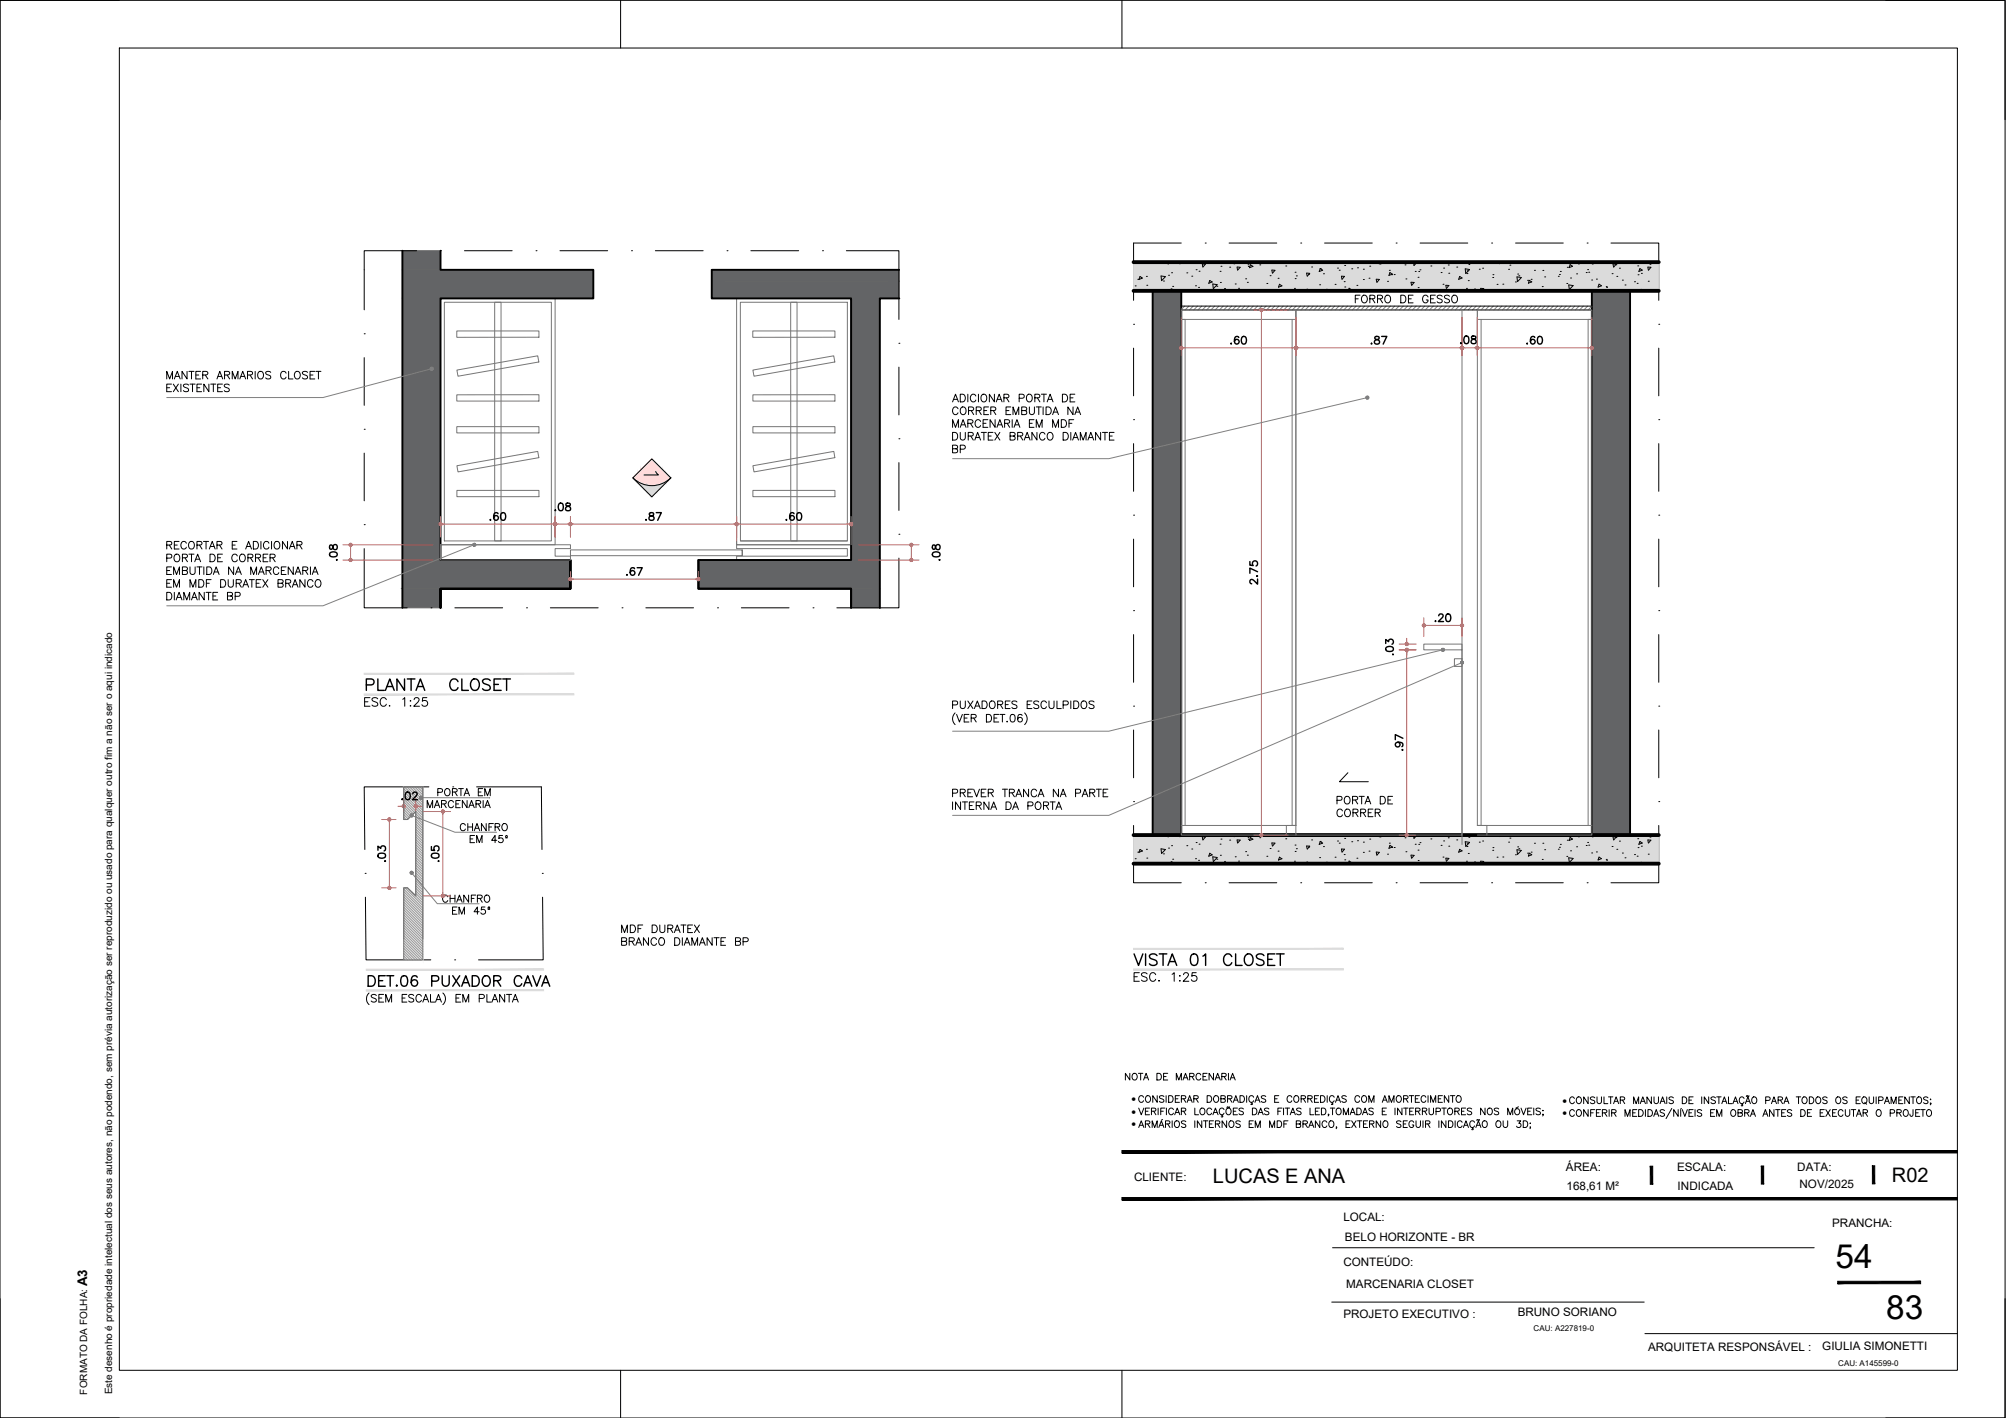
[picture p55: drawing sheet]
<svg xmlns="http://www.w3.org/2000/svg" width="420mm" height="297mm" viewBox="0 0 420 297" stroke-linecap="round" stroke-linejoin="round" font-family="sans-serif">
<defs><g id="words">
<g font-size="7">
<text x="384.5" y="265.5">54</text>
<text x="395.1" y="276.3">83</text>
</g>
<text font-size="5.7" x="236.4" y="203.6">VISTA 01 CLOSET</text>
<g font-size="5.3">
<text x="75.5" y="145.7">PLANTA CLOSET</text>
<text x="75.8" y="207.8">DET.06 PUXADOR CAVA</text>
</g>
<g font-size="4.9">
<text x="256.5" y="73.4">.60</text>
<text x="286.1" y="73.4">.87</text>
<text x="318.6" y="73.4">.60</text>
<text x="299.5" y="131.6">.20</text>
</g>
<g font-size="4.4">
<text x="282.6" y="64.6">FORRO DE GESSO</text>
<text x="101.2" y="110.1">.60</text>
<text x="134.1" y="110.1">.87</text>
<text x="163.3" y="110.1">.60</text>
<text x="130.2" y="121.7">.67</text>
<text x="264.2" y="123.5" transform="rotate(-90 264.2 123.5)">2.75</text>
<text x="294.6" y="158.4" transform="rotate(-90 294.6 158.4)">.97</text>
<text x="81.5" y="181.7" transform="rotate(-90 81.5 181.7)">.03</text>
<text x="92.8" y="181.7" transform="rotate(-90 92.8 181.7)">.05</text>
</g>
<g font-size="4.2">
<text x="254.1" y="247.9">LUCAS E ANA</text>
<text x="396.3" y="247.7">R02</text>
</g>
<text font-size="4" x="133.7" y="100.9">1</text>
<text font-size="2.8" x="18.3" y="269.4" transform="rotate(-90 18.3 269.4)">A3</text>
<g font-size="2.4">
<text x="328" y="245.3">ÁREA:</text>
<text x="351.3" y="245.3">ESCALA:</text>
<text x="376.4" y="245.3">DATA:</text>
<text x="237.5" y="247.3">CLIENTE:</text>
<text x="328.1" y="249.4">168,61 M²</text>
<text x="351.4" y="249.4">INDICADA</text>
<text x="376.9" y="248.9">NOV/2025</text>
<text x="281.4" y="255.9">LOCAL:</text>
<text x="383.8" y="257.1">PRANCHA:</text>
<text x="281.7" y="260">BELO HORIZONTE - BR</text>
<text x="281.4" y="265.1">CONTEÚDO:</text>
<text x="282" y="269.8">MARCENARIA CLOSET</text>
<text x="317.9" y="275.7">BRUNO SORIANO</text>
<text x="281.4" y="276.1">PROJETO EXECUTIVO :</text>
<text x="345.2" y="283">ARQUITETA RESPONSÁVEL :</text>
<text x="381.7" y="282.9">GIULIA SIMONETTI</text>
</g>
<g font-size="2.1">
<text x="237" y="230.9">·</text>
<text x="237" y="233.5">·</text>
<text x="327.3" y="231.2">·</text>
<text x="327.3" y="233.9">·</text>
<text x="237" y="236.2">·</text>
<text x="18.3" y="292.1" transform="rotate(-90 18.3 292.1)">FORMATO DA FOLHA:</text>
<text x="23.5" y="292.1" transform="rotate(-90 23.5 292.1)">Este desenho é propriedade intelectual dos seus autores, não podendo, sem prévia autorização ser reproduzido ou usado para qualquer outro fim a não ser o aqui indicado</text>
</g>
<g font-size="1.7">
<text x="321.2" y="278.9">CAU: A227819-0</text>
<text x="385" y="286.1">CAU: A145599-0</text>
</g>
</g></defs>
<!-- layer: 04-BLO_mobiliario -->
<g fill="none" stroke="#767676" stroke-width=".21">
<path d="M93.1 63.3h22.4v50h-22.4zM95.7 69.3h17.2v1.3l-17.2 .1zM95.7 77.5l16.9-3 .3 1.3-17 3zM103.6 63.3h1.3v50h-1.3zM154.3 62.5h24v51.6h-24zM155.1 63.3h22.4v50h-22.4zM157.7 69.3h17.2v1.3l-17.2 .1zM157.7 77.5l16.9-3 .3 1.3-17 3zM165.6 63.3h1.3v50h-1.3zM271.4 64.9h34.8v110h-34.8zM95.7 82.7h17.2v1.3h-17.2zM95.7 89.4h17.2v1.3h-17.2z"/>
<path d="M95.7 97.6l16.9-3 .3 1.3-17 3zM157.7 82.7h17.2v1.3h-17.2zM157.7 89.4h17.2v1.3h-17.2zM157.7 97.6l16.9-3 .3 1.3-17 3zM92.3 114.1h24v-51.6h-24v54.8M92.3 114.1h27.2v.8h-3.2v1.6h3.2v.8h-27.2zM95.7 102.7h17.2v1.3h-17.2zM154.3 113.3v.8h24v3.2h-24v-.8h23.2v-1.6h-23.2v-.8M155.1 113.3h22.4M155.5 115.2v1.2h-36v-1.2h36v1.2M157.7 102.7h17.2v1.3h-17.2zM304.6 138h1.6v1.6h-1.6z"/>
<path d="M306.2 136.1h-8v-1.2h8v42"/>
</g>
<g fill="#636466" stroke="#636466" stroke-width=".21">
<path d="M84.3 52.5l8 4v-4zM84.3 52.5l8 4h-8z"/>
<path d="M149.1 56.5h39.2zM149.1 56.5h39.2z"/>
<path d="M149.1 56.5l39.2 2.4v-2.4zM149.1 56.5l39.2 2.4h-39.2z"/>
<path d="M149.1 58.9l39.2 3.6v-3.6zM149.1 58.9l39.2 3.6h-39.2z"/>
<path d="M84.3 56.5l40 6v-6zM84.3 56.5l40 6h-40z"/>
<path d="M178.3 62.5l6 54.8v-54.8zM178.3 62.5l6 54.8h-6z"/>
<path d="M84.3 62.5l8 54.8v-54.8zM84.3 62.5l8 54.8h-8z"/>
<path d="M146.3 117.3l38 6v-6zM146.3 117.3l38 6h-38z"/>
<path d="M84.3 117.3l35.2 6v-6zM84.3 117.3l35.2 6h-35.2z"/>
<path d="M178.3 123.3l6 4v-4zM178.3 123.3l6 4h-6z"/>
<path d="M84.3 123.3l8 4v-4zM84.3 123.3l8 4h-8z"/>
<path d="M333.4 60.9l8 114v-114zM333.4 60.9l8 114h-8z"/>
<path d="M241.4 60.9l6 114v-114zM241.4 60.9l6 114h-6z"/>
</g>
<!-- layer: 02-PRJ_parede -->
<path d="M84.3 52.5v74.8M92.3 52.5v4h32v6h-32v54.8h27.2v6h-27.2v4v-4h27.2v-6M188.3 56.5h-39.2v6h29.2v54.8h-32v6h32v4v-4h-32v-6M188.4 62.5h-4.1v64.8M241.4 60.9v114M247.4 60.9v114M333.4 60.9v114M341.4 60.9v114M92.3 123.3v4" fill="none" stroke="#000" stroke-width=".4"/>
<!-- layer: 02-PRJ_tracejado -->
<g fill="none" stroke="#000" stroke-width=".21">
<path d="M87.3 52.5h-11v12.4M92.3 52.5h.1M97.3 52.5h10M112.3 52.5h.1M117.3 52.5h10M132.3 52.5h.1M137.3 52.5h10M152.3 52.5h.1M157.3 52.5h10M172.3 52.5h.1M177.3 52.5h11v14.4M247.4 50.9h-10v12"/>
<path d="M252.4 50.9h.1M257.4 50.9h10M272.4 50.9h.1M277.4 50.9h10M292.4 50.9h.1M297.4 50.9h10M312.4 50.9h.1M317.4 50.9h10M332.4 50.9h.1M337.4 50.9h10v12M76.3 69.9h.1M76.3 74.9v10"/>
<path d="M188.3 71.9h.1M188.3 76.9v10M237.4 67.9h.1M237.4 72.9v10M347.4 67.9h.1M347.4 72.9v10M76.3 89.9h.1M76.3 94.9v10M188.3 91.9h.1M188.3 96.9v10M237.4 87.9h.1M237.4 92.9v10"/>
<path d="M347.4 87.9h.1M347.4 92.9v10M76.3 109.9h.1M76.3 114.9v12.4h9M188.3 116.9v10.4h-13M188.3 111.9h.1M237.4 107.9h.1M237.4 112.9v10M347.4 107.9h.1M347.4 112.9v10M90.3 127.3h.1M95.3 127.3h10"/>
<path d="M110.3 127.3h.1M115.3 127.3h10M130.3 127.3h.1M135.3 127.3h10M150.3 127.3h.1M155.3 127.3h10M170.3 127.3h.1M237.4 127.9h.1M237.4 132.9v10M347.4 127.9h.1M347.4 132.9v10M237.4 147.9h.1"/>
<path d="M237.4 152.9v10M347.4 147.9h.1M347.4 152.9v10M89.8 164.8h-13.5l.1 13.2M94.8 164.8h.1M99.8 164.8h13.6l.1 13.2M237.4 167.9h.1M237.4 172.9v12h10M347.4 172.9v12h-10M347.4 167.9h.1M76.5 187.9l.2 13.2h13.5M113.6 183h.1"/>
<path d="M113.6 187.9l.2 13.2h-13.6M252.4 184.9h.1M257.4 184.9h10M272.4 184.9h.1M277.4 184.9h10M292.4 184.9h.1M297.4 184.9h10M312.4 184.9h.1M317.4 184.9h10M332.4 184.9h.1M95.2 201.1h.1"/>
</g>
<!-- layer: ARQ-TEXTO -->
<g fill="#dcdcdc" stroke="#dcdcdc" stroke-width=".21">
<path d="M76.3 141v.3l43.9-.3zM76.3 141.3l43.9-.3v.3z"/>
<path d="M76.3 145.4v.2l43.9-.2zM76.3 145.6l43.9-.2v.2z"/>
<path d="M237.4 198.7v.2l44-.2zM237.4 198.9l44-.2v.2z"/>
<path d="M237.4 203v.2l44-.2zM237.4 203.2l44-.2v.2z"/>
<path d="M76.7 203v.2l37.2-.2zM76.7 203.2l37.2-.2v.2z"/>
<path d="M76.7 207.3v.2l37.2-.2zM76.7 207.5l37.2-.2v.2z"/>
</g>
<g fill="none" stroke="#000" stroke-width=".21">
<path d="M77.5 146.1h-1.1v1.8h1.1M79.1 146.4a.68 .68 0 0 0-1.2 .2l.2 .2 .9 .4 .1 .5a.8 .8 0 0 1-1.2 0M80.9 146.6a.67 .67 0 0 0-.7-.5 .67 .67 0 0 0-.6 .7v.5a.67 .67 0 0 0 .6 .6 .67 .67 0 0 0 .7-.4M81.5 147.9h.2zM84.3 146.5l.5-.4v1.8M85.9 147.9h.2zM86.7 146.6l.4-.5 .6 .2a.58 .58 0 0 1-.2 .8l-.8 .8h1.2M89.4 146.1h-.9v.8a.64 .64 0 0 1 .9 0 .64 .64 0 0 1-.1 .9 .64 .64 0 0 1-.9-.2M89.5 169.2v-1.5l.5 1.5 .6-1.5v1.5M91 169.2l.5-1.5 .6 1.5M91.2 168.7h.7M91.7 166l.8-.1 .2-.2-.1-.4-.9-.1v1.5"/>
<path d="M92.5 168.4l.8-.1 .2-.2-.1-.3-.9-.1v1.5M93 168.4l.5 .8M93.3 165.4a.55 .55 0 0 1 .6-.2 .55 .55 0 0 1 .4 .6v.3a.57 .57 0 0 1-.6 .6 .57 .57 0 0 1-.6-.6zM94.8 165.9l.8-.1 .2-.2-.1-.3-.9-.1v1.5M95 168a.56 .56 0 0 0-.7-.3 .56 .56 0 0 0-.4 .6v.3a.56 .56 0 0 0 .4 .6 .56 .56 0 0 0 .7-.4M95.3 165.9l.5 .8M95.5 168.4h.6M96.1 165.2h.9M96.4 167.7h-.9v1.5h.9M96.5 165.2v1.5M97.2 166.7l.6-1.5 .5 1.5M97.4 166.2h.7"/>
<path d="M97.5 172.9a.54 .54 0 0 0-.7-.4 .54 .54 0 0 0-.4 .6v.3a.54 .54 0 0 0 .4 .6 .54 .54 0 0 0 .7-.3M97.8 167.7v1.5l-1-1.5v1.5M98 172.5v1.5M98 173.2h1M98.2 169.2l.6-1.5 .5 1.5M98.4 168.7h.7M98.5 175.7h.5M99 172.5v1.5M99.3 174l.6-1.5 .6 1.5M99.4 175h-.9v1.5h.9M99.5 173.5h.8M99.7 168.4l.8-.1 .2-.2-.1-.3-.9-.1v1.5"/>
<path d="M99.8 176.5v-1.5l.6 1.5 .6-1.5v1.5M100.2 165.9h.6M100.2 168.4l.5 .8M101.1 165.2h-.9v1.5h.9M101.2 167.7v1.5M101.5 166.7v-1.5l.6 1.5 .6-1.5v1.5M101.5 169.2l.6-1.5 .6 1.5M101.8 168.7h.7M101.8 172.5v1.5l-1-1.5v1.5M102.4 173.2h.6M103.3 172.5h-.9v1.5M103.7 173.2h.8l.2-.3-.1-.2-.9-.2v1.5"/>
<path d="M104.1 176h-1.1l.7-1v1.5M104.2 173.2l.5 .8M105.3 172.7l.1-.1a.74 .74 0 0 1 .9 .5 .74 .74 0 0 1-.5 .9 .78 .78 0 0 1-.7-.4 .78 .78 0 0 1 .2-.9zM105.3 175h-.8v.7a.53 .53 0 0 1 .8 0 .53 .53 0 0 1-.1 .8 .53 .53 0 0 1-.8-.3M105.9 175.5h.4M280 167.6h.9l.2-.2-.2-.5-.9-.1v1.6M281.2 169.9a.59 .59 0 0 0-.7-.4 .59 .59 0 0 0-.5 .6v.4a.59 .59 0 0 0 .5 .6 .59 .59 0 0 0 .7-.4M281.8 169.7a.6 .6 0 0 1 .7-.2 .6 .6 0 0 1 .4 .6v.4a.61 .61 0 0 1-.7 .6 .61 .61 0 0 1-.6-.6zM281.9 166.9a.8 .8 0 0 1 .9 .5 .8 .8 0 0 1-.5 1 .83 .83 0 0 1-.8-.6 .83 .83 0 0 1 .4-.9zM283.3 167.6l.9-.1 .2-.4-.2-.2-.9-.1v1.6M283.4 170.3l.9-.1 .1-.3v-.3l-1-.1v1.6M283.8 167.6l.6 .8"/>
<path d="M283.9 170.3l.5 .8M284.7 166.8h1M285 170.3l.9-.1 .1-.4-.1-.2-.9-.1v1.6M285.2 166.8v1.6M285.5 170.3l.5 .8M285.9 168.4l.6-1.6 .6 1.6M286.1 167.9h.8M286.6 170.3h.6M287.6 169.5h-1v1.6h1M288 170.3l.9-.1 .2-.4-.2-.2-.9-.1v1.6M288.6 170.3l.5 .8M289.1 166.8h.5a.85 .85 0 0 1 .6 .8 .85 .85 0 0 1-.6 .8h-.5z"/>
<path d="M290.7 167.6h.6M291.7 166.8h-1v1.6h1M93.8 187.9a.56 .56 0 0 0-.6-.4 .56 .56 0 0 0-.5 .6v.3a.56 .56 0 0 0 .5 .6 .56 .56 0 0 0 .6-.4M94.3 187.5v1.5M94.3 188.2h1M94.8 190.7h.6M95.3 187.5v1.5M95.7 189l.5-1.5 .6 1.5M95.7 190h-.9v1.5h.9M95.9 188.5h.7M96.1 191.5v-1.5l.6 1.5 .6-1.5v1.5M98.1 187.5v1.5l-1-1.5v1.5"/>
<path d="M98.7 188.2h.6M99.7 187.5h-1v1.5M100 188.2l.9-.1 .1-.3-.4-.3h-.6v1.5M100.4 191h-1.1l.7-1v1.5M100.5 188.2l.5 .8M101.6 190h-.7l-.1 .6a.52 .52 0 0 1 .8 0 .52 .52 0 0 1-.1 .8 .52 .52 0 0 1-.8-.2M101.7 187.6a.7 .7 0 0 1 .9 .6 .7 .7 0 0 1-.9 .7l-.3-.5 .1-.5zM102.2 190.5h.4M130.2 195.4v-1.6l.6 1.6 .6-1.6v1.6M130.2 197.2l.9-.1 .2-.2-.1-.3-1-.2v1.6l1-.1v-.6l-.3-.1M131.8 197.2l.9-.1 .2-.4-.2-.2-.9-.1v1.6M132 193.8h.5a.84 .84 0 0 1 .6 .8 .84 .84 0 0 1-.6 .8h-.5z"/>
<path d="M132.3 197.2l.6 .8M133.2 198l.6-1.6 .6 1.6M133.4 197.5h.8M133.6 194.5h.6M134.6 193.8h-1v1.6M135.8 196.4v1.6l-1-1.6v1.6M136.6 193.8h.5a.84 .84 0 0 1 .6 .8 .84 .84 0 0 1-.6 .8h-.5zM137.5 196.8a.59 .59 0 0 0-.7-.4 .59 .59 0 0 0-.4 .6v.4a.59 .59 0 0 0 .4 .6 .59 .59 0 0 0 .7-.4M138.2 193.8v1.1a.54 .54 0 0 0 .5 .5 .54 .54 0 0 0 .6-.5v-1.1M138.3 196.5a.76 .76 0 0 1 .9 .7 .76 .76 0 0 1-.9 .8l-.3-.6v-.4zM139.9 194.5l.9-.1 .1-.2v-.3l-1-.1v1.6M140.4 194.5l.5 .9"/>
<path d="M141.2 195.4l.7-1.6 .6 1.6M141.3 196.4h.6a.85 .85 0 0 1 .5 .8 .85 .85 0 0 1-.5 .8h-.6zM141.5 194.8h.7M142.6 193.8h1.1M142.9 196.4v1.6M143.2 193.8v1.6M143.3 198l.6-1.6 .6 1.6M143.5 197.5h.8M144.1 194.5h.6M144.9 198v-1.6l.6 1.6 .6-1.6v1.6M145.1 193.8h-1v1.6h1M145.4 193.8l1.1 1.6"/>
<path d="M146.5 198l.6-1.6 .6 1.6M146.5 193.8l-1.1 1.6M146.7 197.5h.8M149.2 196.4v1.6l-1.1-1.6v1.6M149.5 196.4h1.1M150.1 196.4v1.6M151 197.2h.6M152 196.4h-1v1.6h1M154.1 197.2l.9-.1 .1-.4-.1-.2-.9-.1v1.6h.9l.1-.5-.4-.3M155.6 197.3l.9-.1 .2-.2-.1-.4-1-.2v1.6M77.3 208a1.65 1.65 0 0 0 0 2.4M78.8 208.5a.61 .61 0 0 0-.6-.2 .61 .61 0 0 0-.5 .4l.2 .2 .8 .3 .1 .5a.71 .71 0 0 1-1.1 0"/>
<path d="M80.3 208.3h-.9v1.6h.9M80.8 209.9v-1.6l.6 1.6 .6-1.6v1.6M85.2 208.3h-1v1.6h1M86.7 208.5a.59 .59 0 0 0-.6-.2 .59 .59 0 0 0-.5 .4l.1 .2 .9 .4 .1 .4a.69 .69 0 0 1-1.1 0M88.3 208.7a.59 .59 0 0 0-.7-.4 .59 .59 0 0 0-.5 .6v.4a.59 .59 0 0 0 .5 .6 .59 .59 0 0 0 .7-.4M88.6 209.9l.6-1.6 .6 1.6M90.2 208.3v1.6h.9M91.2 209.9l.6-1.6 .7 1.6M92.8 208a1.61 1.61 0 0 1 0 2.4M96.5 208.3h-1v1.6h1M96.9 209.9v-1.6l.7 1.6 .6-1.6v1.6M100.4 209.2l.9-.1 .2-.2-.1-.4-.3-.2h-.7v1.6"/>
<path d="M102 208.3v1.6h.9M103 209.9l.7-1.6 .6 1.6M105.7 208.3v1.6l-1.1-1.6v1.6M106.6 208.3v1.6M107.3 209.9l.6-1.6 .6 1.6M236.6 224.8v1.4l-.9-1.4v1.4M237.2 225.1a.66 .66 0 0 1 1 .1 .66 .66 0 0 1-.3 1 .67 .67 0 0 1-.8-.3 .67 .67 0 0 1 .1-.8zM238.4 224.8h1M238.5 232.1l.5 1.4 .6-1.4M238.5 236.2l.5-1.4 .6 1.4M238.7 235.7h.7M238.9 224.8v1.4"/>
<path d="M239.5 226.2l.6-1.4 .5 1.4M239.5 229.9a.52 .52 0 0 0-.6-.4 .52 .52 0 0 0-.4 .5v.4a.52 .52 0 0 0 .4 .5 .52 .52 0 0 0 .6-.3M239.7 225.8h.7M239.9 235.4h.8l.2-.4-.4-.2h-.6v1.4M239.9 232.8h.6M240.1 229.7l.1-.1a.66 .66 0 0 1 .8 .6 .66 .66 0 0 1-.8 .7l-.3-.5zM240.4 235.4l.5 .8M240.8 232.1h-.9v1.4h.9M241.2 232.8l.8-.1v-.5l-.8-.1v1.4M241.3 236.2v-1.4l.6 1.4 .5-1.4v1.4M241.6 232.8l.5 .7M242.3 224.8h.5a.75 .75 0 0 1 .5 .7 .75 .75 0 0 1-.5 .7h-.5z"/>
<path d="M242.4 229.5v1.4l-1-1.4v1.4M242.6 232.1v1.4M242.7 236.2l.5-1.4 .6 1.4M242.9 235.7h.7M243.1 232.8h.5M243.5 234.5l-.3 .1M243.7 225.5h.5M243.8 229.7l-.4-.2-.6 .2 .2 .3 .7 .4 .1 .3-.2 .2h-.4l-.4-.2M244 232.1h-.9v1.4M244.1 235.4h.8l.1-.5-.9-.1v1.4M244.2 229.5v1.4M244.3 232.1v1.4"/>
<path d="M244.6 224.8h-.9v1.4h.9M244.6 235.4l.4 .8M244.8 229.5h.4a.75 .75 0 0 1 .5 .7 .75 .75 0 0 1-.5 .7h-.4zM245.5 234.8v1.4M245.8 232.4a.53 .53 0 0 0-.6-.3 .53 .53 0 0 0-.4 .5v.4a.52 .52 0 0 0 .4 .5 .52 .52 0 0 0 .6-.3M246 233.5l.6-1.4 .5 1.4M246.1 235l.2-.1a.65 .65 0 0 1 .8 .6 .65 .65 0 0 1-.8 .6l-.3-.4zM246.2 230.2h.5M246.3 233.1h.6M246.4 226.2v-1.4l.5 1.4 .5-1.4v1.4M247 229.5h-.8v1.4h.8M247.4 230.2l.8-.1 .1-.5-.9-.1v1.4"/>
<path d="M247.4 232.8l.8-.1 .1-.5-.9-.1v1.4M247.8 226.2l.5-1.4 .5 1.4M247.9 230.2l.5 .7M247.9 232.8l.5 .7M248 225.8h.6M248.4 235l-.3-.2-.7 .2 .1 .3 .8 .4 .1 .3-.2 .1-.4 .1-.4-.2M248.6 230.9l.6-1.4 .5 1.4M248.8 230.4h.7M249.2 225.5h.8v-.5l-.8-.2v1.4M249.6 225.5l.5 .7M250 230.2l.8-.1 .1-.5-.9-.1v1.4M250.3 232.1v1.4h.7"/>
<path d="M250.3 234.8v1.4M250.5 230.2l.5 .7M251.4 232.3l.2-.1a.65 .65 0 0 1 .8 .6 .65 .65 0 0 1-.8 .7l-.3-.5zM251.5 225.2a.57 .57 0 0 0-.8-.3 .57 .57 0 0 0-.2 .8 .51 .51 0 0 0 .4 .5 .51 .51 0 0 0 .6-.3M251.7 234.8v1.4l-.9-1.4v1.4M252 225.5h.5M252.1 234.8h.9M252.5 234.8v1.4M252.8 224.8h-.8v1.4h.8M252.8 229.5h.5a.73 .73 0 0 1 .5 .7 .73 .73 0 0 1-.5 .7h-.5zM253.3 235.4h.6M253.8 232.4a.53 .53 0 0 0-.6-.3 .53 .53 0 0 0-.4 .5v.4a.52 .52 0 0 0 .4 .5 .52 .52 0 0 0 .6-.3"/>
<path d="M254 233.5l.6-1.4 .5 1.4M254.2 224.8v1.4l-1-1.4v1.4M254.2 234.8h-.9v1.4h.9M254.3 233.1h.6M254.3 229.7l.1-.1a.66 .66 0 0 1 .9 .6 .66 .66 0 0 1-.9 .7l-.2-.5zM254.5 226.2l.5-1.4 .6 1.4M254.6 235.4h.8v-.5l-.8-.1v1.4M254.7 225.8h.7M255 235.4l.5 .8M255.7 230.2l.8-.1 .1-.5-.9-.1v1.4l.9-.1v-.4l-.3-.2M255.9 225.5h.8l.1-.5-.9-.2v1.4M255.9 233.5l.2 .4h-.3"/>
<path d="M256.4 232.4a.51 .51 0 0 0-.6-.3 .51 .51 0 0 0-.4 .5v.4a.51 .51 0 0 0 .4 .5 .51 .51 0 0 0 .6-.3M256.4 225.5l.4 .7M256.9 232.3l.1-.1a.66 .66 0 0 1 .9 .6 .66 .66 0 0 1-.9 .7l-.2-.5zM256.9 234.8v1.4l-.9-1.4v1.4M257.1 230.2l.8-.1 .1-.5-.9-.1v1.4M257.3 224.8v1.4M257.5 232l-.4-.1-.1 .1M257.5 235l.1-.1a.66 .66 0 0 1 .9 .6 .66 .66 0 0 1-.9 .6l-.2-.4zM257.6 231.8l-.1 .2M257.6 230.2l.4 .7M257.6 226.2l.6-1.4 .5 1.4M257.9 225.8h.6"/>
<path d="M258.3 230.9l.5-1.4 .6 1.4M258.3 232.8h.5M258.5 230.4h.7M259.2 232.1h-.9v1.4h.9M259.7 229.5h.5a.75 .75 0 0 1 .5 .7 .75 .75 0 0 1-.5 .7h-.5zM259.8 235l-.4-.2-.6 .2 .2 .3 .7 .4 .1 .3-.1 .1-.5 .1-.4-.2M260.4 232.3l-.3-.2-.6 .2 .2 .3 .7 .4v.3l-.1 .2h-.5l-.3-.2M261.1 229.5v1.4M261.6 235.4h.6M262.1 230.9l.2 .4h-.3M262.3 232.1h.5a.75 .75 0 0 1 .5 .7 .75 .75 0 0 1-.5 .7h-.5zM262.5 234.8h-.9v1.4h.9"/>
<path d="M262.6 229.9a.51 .51 0 0 0-.6-.4 .51 .51 0 0 0-.4 .5v.4a.51 .51 0 0 0 .4 .5 .51 .51 0 0 0 .6-.3M262.8 230.9l.6-1.4 .5 1.4M262.9 236.2v-1.4l.5 1.4 .6-1.4v1.4M263 230.4h.7M263.5 233.5l.6-1.4 .5 1.4M263.7 233.1h.7M265.1 229.7l-.3-.2-.6 .2 .1 .3 .7 .4 .1 .3-.1 .2h-.5l-.3-.2M265.8 232.3l-.3-.2-.7 .2 .1 .3 .8 .4 .1 .3-.2 .2h-.4l-.4-.2M265.9 236.2v-1.4l.5 1.4 .6-1.4v1.4M267 230.2h.5M267.5 234.8h.5a.75 .75 0 0 1 .5 .7 .75 .75 0 0 1-.5 .7h-.5zM267.7 232.8h.5"/>
<path d="M267.8 229.5h-.8v1.4h.8M268.5 232.1h-.8v1.4M268.8 232.1v1.4M268.9 235.4h.6M269.2 232.1h.9M269.6 232.1v1.4M269.8 234.8h-.9v1.4M270.2 233.5l.6-1.4 .5 1.4M270.4 233.1h.7M270.6 229.9a.51 .51 0 0 0-.6-.4 .51 .51 0 0 0-.4 .5v.4a.51 .51 0 0 0 .4 .5 .51 .51 0 0 0 .6-.3M271.1 229.7l.2-.1a.65 .65 0 0 1 .8 .6 .65 .65 0 0 1-.8 .7l-.3-.5zM271.5 235.4h.8l.1-.5-.9-.1v1.4l.8-.1 .1-.4-.3-.3"/>
<path d="M272.5 230.2l.8-.1 .2-.3-.4-.3h-.6v1.4M272.5 232.3l-.3-.2-.6 .2 .1 .3 .7 .3 .1 .4-.3 .2-.6-.2M272.9 235.4h.8l.2-.4-.4-.2h-.6v1.4M273 230.2l.5 .7M273.4 235.4l.5 .8M273.9 230.2l.8-.1 .1-.2v-.3l-.9-.1v1.4M274.1 236.2l.5-1.4 .6 1.4M274.3 235.7h.7M274.4 232.1v1.4h.8M274.4 230.2l.4 .7M275.3 230.2h.5M275.5 232.8h.5"/>
<path d="M276.2 229.5h-.9v1.4h.9M276.4 232.1h-.9v1.4h.9M276.4 234.8v1.4l-.9-1.4v1.4M276.6 229.5h.5a.75 .75 0 0 1 .4 .7 .75 .75 0 0 1-.4 .7h-.5zM276.8 232.1h.4a.75 .75 0 0 1 .5 .7 .75 .75 0 0 1-.5 .7h-.4zM277.9 235.1a.53 .53 0 0 0-.6-.3 .53 .53 0 0 0-.4 .5v.4a.52 .52 0 0 0 .4 .5 .52 .52 0 0 0 .6-.4M278 229.5v1.4M278.3 233.5h-.1h.1l-.1 .3M278.6 234.9a.66 .66 0 0 1 .8 .6 .66 .66 0 0 1-.8 .6l-.3-.4 .1-.6zM278.6 232.1h1M279 230.9l.2 .4h-.4M279.1 232.1v1.4"/>
<path d="M279.4 229.9a.51 .51 0 0 0-.5-.4 .51 .51 0 0 0-.5 .5v.4a.51 .51 0 0 0 .5 .5 .51 .51 0 0 0 .5-.3M279.7 230.9l.5-1.4 .6 1.4M279.9 230.4h.7M280 232.3l.1-.1a.65 .65 0 0 1 .8 .6 .65 .65 0 0 1-.8 .7l-.3-.5zM280 236.1h-.2h.2l-.2 .3M281.4 233.5v-1.4l.5 1.4 .5-1.4v1.4M281.9 235.4h.5M282 229.7l-.4-.2-.5 .2 .1 .3 .8 .5v.2l-.4 .2-.5-.2M282.8 233.5l.5-1.4 .5 1.4M282.8 234.8h-.9v1.4h.9M283 233.1h.7M283.1 234.8l.9 1.4"/>
<path d="M284 234.8l-.9 1.4M284.2 232.1h.4a.75 .75 0 0 1 .5 .7 .75 .75 0 0 1-.5 .7h-.4zM284.3 234.8h.9M284.8 229.9a.51 .51 0 0 0-.6-.4 .51 .51 0 0 0-.4 .5v.4a.51 .51 0 0 0 .4 .5 .51 .51 0 0 0 .6-.3M284.8 234.8v1.4M285.3 229.7l.2-.1a.65 .65 0 0 1 .8 .6 .65 .65 0 0 1-.8 .7l-.3-.5zM285.4 233.5l.5-1.4 .5 1.4M285.6 233.1h.6M285.6 235.4h.5M286.4 234.8h-.8v1.4h.8M286.7 230.9v-1.4l.6 1.4 .5-1.4v1.4M286.9 235.4h.7l.2-.2-.1-.3-.8-.1v1.4"/>
<path d="M287.3 235.4l.5 .8M287.6 232.3l-.3-.2-.6 .2 .2 .3 .7 .4v.3l-.1 .2h-.5l-.3-.2M289.2 234.8v1.4l-1-1.4v1.4M289.5 230.9l.5-1.4 .6 1.4M289.5 232.8h.5M289.7 230.4h.7M289.8 235l.1-.1a.65 .65 0 0 1 .8 .6 .65 .65 0 0 1-.8 .6l-.3-.4zM290.4 232.1h-.9v1.4h.9M290.9 230.9v-1.4l.5 1.4 .6-1.4v1.4M292.2 232.1v1.4M292.6 229.7l.1-.1a.66 .66 0 0 1 .8 .6 .66 .66 0 0 1-.8 .7l-.3-.5zM293.4 235l-.3-.2-.6 .2 .2 .3 .7 .4v.3l-.1 .1-.5 .1-.3-.2"/>
<path d="M293.6 232.1v1.4l-.9-1.4v1.4M293.9 235.4h.5M294 230.2l.8-.1 .1-.2v-.3l-.9-.1v1.4M294 232.1h.9M294.4 230.2l.5 .7M294.4 232.1v1.4M294.8 234.8h-.9v1.4h.9M295.2 229.5h.9M295.3 232.8h.5M295.6 229.5v1.4M296.1 232.1h-.8v1.4h.8M296.1 235.1a.51 .51 0 0 0-.6-.3 .51 .51 0 0 0-.4 .5v.4a.5 .5 0 0 0 .5 .5 .5 .5 0 0 0 .5-.5h-.3"/>
<path d="M296.4 230.2h.6M296.5 232.8l.8-.1 .1-.5-.9-.1v1.4M296.6 234.8v1l.4 .4 .3-.1 .2-.3v-1M297 232.8l.4 .7M297.3 229.5h-.9v1.4h.9M297.9 232.8l.8-.1 .2-.3-.4-.3h-.6v1.4M298 234.8v1.4M298.4 232.8l.5 .7M298.6 235.4h.8v-.5l-.8-.1v1.4M298.6 229.9a.51 .51 0 0 0-.5-.4 .51 .51 0 0 0-.5 .5v.4a.51 .51 0 0 0 .5 .5 .51 .51 0 0 0 .5-.3M299 235.4l.5 .8M299.1 229.5v1.4"/>
<path d="M299.3 232.1v1l.2 .4h.2l.5-.2v-1.2M299.6 230.9v-1.4l.6 1.4 .5-1.4v1.4M300.8 232.8h.8v-.6l-.8-.1v1.4M301.2 230.2h.6M301.4 234.8v1.4M302 232.1h.9M302.1 229.5h-.9v1.4h.9M302.5 232.1v1.4M302.9 234.8v1.4l-1-1.4v1.4M303.3 232.3l.1-.1a.66 .66 0 0 1 .9 .6 .66 .66 0 0 1-.9 .7l-.2-.5zM303.4 234.8h.4a.75 .75 0 0 1 .5 .7 .75 .75 0 0 1-.5 .7h-.4zM303.4 229.5v1.4l-.9-1.4v1.4"/>
<path d="M303.8 229.5h.9M304.2 229.5v1.4M304.7 232.8l.8-.1 .1-.5-.9-.1v1.4M304.8 234.8v1.4M305.1 229.7l.1-.1a.66 .66 0 0 1 .9 .6 .66 .66 0 0 1-.9 .7l-.2-.5zM305.2 232.8l.4 .7M306.1 232.8h.5M306.2 235.1a.51 .51 0 0 0-.5-.3 .51 .51 0 0 0-.5 .5v.4a.51 .51 0 0 0 .5 .5 .51 .51 0 0 0 .5-.4M306.5 236.2l.5-1.4 .6 1.4M306.7 235.7h.7M307 232.1h-.9v1.4h.9M308.3 232.3l-.4-.2-.6 .2 .1 .3 .7 .3 .2 .2v.2l-.4 .2-.6-.2"/>
<path d="M308.4 236.2l.2 .4h-.3M308.8 235.1a.51 .51 0 0 0-.5-.3 .51 .51 0 0 0-.5 .5v.4a.51 .51 0 0 0 .5 .5 .51 .51 0 0 0 .5-.4M309.1 236.2l.5-1.4 .6 1.4M309.3 235.7h.7M309.4 234.6l-.1 .1M309.9 234.5l-.2 .2-.3-.1M310.6 235l.1-.1a.66 .66 0 0 1 .8 .6 .66 .66 0 0 1-.8 .6l-.2-.4zM311 232.1v1.4l-.9-1.4v1.4M311.6 232.3l.2-.1a.65 .65 0 0 1 .8 .6 .65 .65 0 0 1-.8 .7l-.3-.5zM313.4 235l.2-.1a.65 .65 0 0 1 .8 .6 .65 .65 0 0 1-.8 .6l-.3-.4zM313.9 232.3l-.3-.2-.6 .2v.3l.8 .4 .1 .3-.1 .2h-.5l-.3-.2M314.8 234.8v1l.4 .4 .4-.1 .2-.3v-1"/>
<path d="M315.8 233.5v-1.4l.5 1.4 .5-1.4v1.4M317.8 234.8h.7l-.4 .5a.46 .46 0 0 1 .4 .8 .46 .46 0 0 1-.9-.2M318.1 231.8l-.6 .3M318.6 232.1l.5 1.4 .5-1.4M319 234.8h.5a.75 .75 0 0 1 .5 .7 .75 .75 0 0 1-.5 .7h-.5zM320 232.8h.5M320.4 235.3h.2zM320.6 236.1h-.2h.2l-.2 .3M320.8 232.1h-.8v1.4h.8M321.2 232.1v1.4M322.6 232.3l-.3-.2-.6 .2 .1 .3 .8 .4v.3l-.1 .2h-.4l-.4-.2M323.1 232.6h.1z"/>
<path d="M323.2 233.5h-.1h.1l-.1 .3M329.8 230.1a.57 .57 0 0 0-.8-.3 .57 .57 0 0 0-.2 .8 .51 .51 0 0 0 .4 .6 .51 .51 0 0 0 .6-.3M329.8 232.8a.57 .57 0 0 0-.8-.3 .57 .57 0 0 0-.2 .8 .51 .51 0 0 0 .4 .6 .51 .51 0 0 0 .6-.4M330.3 230a.66 .66 0 0 1 1 .2 .66 .66 0 0 1-.3 .9 .67 .67 0 0 1-.8-.3 .67 .67 0 0 1 .1-.8zM330.3 232.6a.66 .66 0 0 1 1 .2 .66 .66 0 0 1-.3 1 .67 .67 0 0 1-.8-.3 .67 .67 0 0 1 .1-.9zM332.6 229.8v1.4l-.9-1.4v1.4M332.6 232.4v1.5l-.9-1.5v1.5M333.2 233.1h.5M334 230a.46 .46 0 0 0-.5-.2 .46 .46 0 0 0-.3 .4l.7 .4 .1 .4a.59 .59 0 0 1-.9 0M334 232.4h-.8v1.5M334.4 233.1h.5M334.5 229.8v1l.4 .4 .5-.2v-1.2"/>
<path d="M335.2 232.4h-.8v1.5h.8M335.6 233.1h.8l.2-.4-.4-.3h-.6v1.5M336 229.8v1.4h.8M336.1 233.1l.5 .8M336.9 229.8h.9M337 232.4v1.5M337.4 229.8v1.4M337.6 233.1h.8v-.5l-.8-.2v1.5M338 231.2l.5-1.4 .5 1.4M338 233.1l.5 .8M338.2 230.7h.6M339.4 230.4h.8v-.5l-.8-.1v1.4"/>
<path d="M339.8 230.4l.5 .8M340.4 233.9v-1.5l.5 1.5 .5-1.5v1.5M342 233.1h.5M342.2 231.2v-1.4l.5 1.4 .5-1.4v1.4M342.8 232.4h-.8v1.5h.8M343.2 232.4h.5a.76 .76 0 0 1 .5 .7 .76 .76 0 0 1-.5 .8h-.5zM343.6 231.2l.5-1.4 .5 1.4M343.8 230.7h.6M344.6 232.4v1.5M345.2 232.4h.4a.76 .76 0 0 1 .5 .7 .76 .76 0 0 1-.5 .8h-.4zM345.9 229.8v1.4l-.9-1.4v1.4M346.4 233.9l.5-1.5 .5 1.5"/>
<path d="M346.4 229.8v1l.4 .4 .5-.2 .1-1.2M346.6 233.4h.6M347.7 231.2l.5-1.4 .6 1.4M347.9 230.7h.7M348.6 232.6a.51 .51 0 0 0-.5-.2 .51 .51 0 0 0-.4 .4l.1 .2 .7 .2 .1 .4a.59 .59 0 0 1-.9 0M349.1 229.8v1.4M350.2 232.2l-1.2 2.1M350.5 230a.51 .51 0 0 0-.5-.3 .51 .51 0 0 0-.4 .4l.1 .2 .7 .3 .1 .4a.59 .59 0 0 1-.9 0M351.5 232.4v1.5l-.9-1.5v1.5M352 232.4v1.5M352.2 232.2l-.2 .1M352.4 229.8h.4a.76 .76 0 0 1 .5 .7 .76 .76 0 0 1-.5 .7h-.4z"/>
<path d="M352.4 232.4l.5 1.5 .5-1.5M353.8 230.4h.5M353.8 233.1h.5M354.6 229.8h-.8v1.4h.8M354.6 232.4h-.8v1.5h.8M355 232.4v1.5M356.4 232.6a.46 .46 0 0 0-.5-.2 .46 .46 0 0 0-.3 .5l.7 .3 .1 .4a.59 .59 0 0 1-.9 0M356.4 229.8v1.4M357.9 229.8v1.4l-.9-1.4v1.4M358.3 233.1h.5M359.2 232.4h-.9v1.5h.9M359.3 230a.53 .53 0 0 0-.5-.3 .53 .53 0 0 0-.4 .4l.1 .2 .7 .3 .1 .4a.61 .61 0 0 1-.9 0"/>
<path d="M359.6 233.9v-1.5l.5 1.5 .5-1.5v1.5M359.6 229.8h.9M360 229.8v1.4M360.6 231.2l.6-1.4 .5 1.4M360.8 230.7h.7M362 229.8v1.4h.8M362.6 232.6a.64 .64 0 0 1 .9 .1 .64 .64 0 0 1-.1 .9 .64 .64 0 0 1-.9-.1 .64 .64 0 0 1 .1-.9zM363 231.2l.5-1.4 .5 1.4M363.2 230.7h.6M364 233.1h.8l.1-.5-.9-.2v1.5l.9-.2 .1-.3-.4-.3M364.8 231.2l.2 .4h-.3M365.3 230.1a.57 .57 0 0 0-.8-.3 .57 .57 0 0 0-.2 .8 .51 .51 0 0 0 .4 .6 .51 .51 0 0 0 .6-.3"/>
<path d="M365.4 233.1h.8l.1-.5-.9-.2v1.5M365.6 231.2l.5-1.4 .5 1.4M365.8 230.7h.6M365.8 229.6v.1M365.8 229.6h.3M365.9 233.1l.5 .8M366.3 229.5l-.2 .1M366.6 233.9l.6-1.5 .5 1.5M366.8 233.4h.7M367 230a.64 .64 0 0 1 .9 .1 .64 .64 0 0 1-.1 .9 .64 .64 0 0 1-.9-.1 .64 .64 0 0 1 .1-.9zM369.2 233.9l.6-1.5 .5 1.5M369.4 233.4h.7"/>
<path d="M369.8 230.5l.8-.1 .1-.5-.9-.1v1.4M371 231.2l.6-1.4 .5 1.4M371.2 230.7h.7M371.6 232.4v1.5l-1-1.5v1.5M371.9 232.4h.9M372.4 232.4v1.5M372.4 230.4h.8l.1-.5-.9-.1v1.4M372.9 230.4l.5 .8M373.2 233.1h.5M373.6 231.2l.6-1.4 .5 1.4M373.8 230.7h.7M374 232.4h-.8v1.5h.8"/>
<path d="M375.3 232.6a.52 .52 0 0 0-.5-.2 .52 .52 0 0 0-.4 .4l.1 .2 .7 .2 .1 .4a.59 .59 0 0 1-.9 0M376.2 229.8h1M376.7 229.8v1.4M377.2 232.4h.4a.76 .76 0 0 1 .5 .7 .76 .76 0 0 1-.5 .8h-.4zM377.5 230a.66 .66 0 0 1 1 .2 .66 .66 0 0 1-.3 .9 .67 .67 0 0 1-.8-.3 .67 .67 0 0 1 .1-.8zM378.6 233.1h.5M379 229.8h.4a.76 .76 0 0 1 .5 .7 .76 .76 0 0 1-.5 .7h-.4zM379.4 232.4h-.8v1.5h.8M380.4 230a.64 .64 0 0 1 .9 .1 .64 .64 0 0 1-.1 .9 .64 .64 0 0 1-.9-.1 .64 .64 0 0 1 .1-.9zM381.2 233.1h.6M382.1 232.4h-.9v1.5h.9M382.4 232.4l.9 1.5"/>
<path d="M382.7 230a.46 .46 0 0 0-.5-.2 .46 .46 0 0 0-.4 .4l.8 .4 .1 .4a.59 .59 0 0 1-.9 0M383.3 232.4l-.9 1.5M383.8 233.1h.6M384.6 230a.64 .64 0 0 1 .9 .1 .64 .64 0 0 1-.1 .9 .64 .64 0 0 1-.9-.1 .64 .64 0 0 1 .1-.9zM384.7 232.4h-.9v1.5h.9M386 232.8a.57 .57 0 0 0-.8-.3 .57 .57 0 0 0-.2 .8 .51 .51 0 0 0 .4 .6 .51 .51 0 0 0 .6-.4M386.5 232.4v1.1l.4 .4 .3-.1 .2-.3v-1.1M386.9 230a.52 .52 0 0 0-.5-.2 .52 .52 0 0 0-.4 .3l.1 .2 .7 .3 .1 .4a.59 .59 0 0 1-.9 0M387.8 232.4h.9M388.2 232.4v1.5M388.8 230.4h.5M388.8 233.9l.6-1.5 .5 1.5"/>
<path d="M389 233.4h.7M389.6 229.8h-.8v1.4h.8M390.1 230a.65 .65 0 0 1 1 .2 .65 .65 0 0 1-.3 .9 .66 .66 0 0 1-.8-.3 .66 .66 0 0 1 .1-.8zM390.2 233.1h.8l.1-.5-.9-.2v1.5M390.6 230.9l.4 .4M390.7 233.1l.5 .8M391.5 229.8v1l.4 .4 .5-.2v-1.2M393 229.8v1.4M393.1 232.6a.64 .64 0 0 1 .9 .1 .64 .64 0 0 1-.1 .9 .64 .64 0 0 1-.9-.1 .64 .64 0 0 1 .1-.9zM393.5 230.5l.8-.1 .1-.5-.9-.1v1.4M394.7 231.2l.5-1.4 .6 1.4M394.9 230.7h.7"/>
<path d="M395.9 233.2l.8-.1 .1-.2v-.3l-.9-.2v1.5M396.1 231.2v-1.4l.5 1.4 .6-1.4v1.4M397.3 233.1h.8l.1-.5-.9-.2v1.5M397.7 230.4h.5M397.8 233.1l.4 .8M398.6 229.8h-.9v1.4h.9M398.8 232.6a.64 .64 0 0 1 .9 .1 .64 .64 0 0 1-.1 .9 .64 .64 0 0 1-.9-.1 .64 .64 0 0 1 .1-.9zM399.9 229.8v1.4l-1-1.4v1.4M400.2 229.8h1M400.7 232.4l-.1 1.3-.3 .2-.3-.5M400.7 229.8v1.4M401.2 233.1h.6"/>
<path d="M401.6 230a.64 .64 0 0 1 .9 .1 .64 .64 0 0 1-.1 .9 .64 .64 0 0 1-.9-.1 .64 .64 0 0 1 .1-.9zM402.1 232.4h-.9v1.5h.9M402.3 232.4h.9M402.8 232.4v1.5M403.6 232.6a.64 .64 0 0 1 .9 .1 .64 .64 0 0 1-.1 .9 .64 .64 0 0 1-.9-.1 .64 .64 0 0 1 .1-.9zM403.8 230a.52 .52 0 0 0-.5-.2 .52 .52 0 0 0-.4 .3l.1 .2 .7 .3 .1 .4a.59 .59 0 0 1-.9 0M404.3 230.3h.1zM404.4 231.1h-.1h.1l-.1 .3"/>
<circle cx="106.1" cy="175.2" r=".21"/>
<circle cx="102.4" cy="190.2" r=".2"/>
<circle cx="317.8" cy="232.8" r=".61"/>
</g>
<!-- layer: 03-TRA_paredes -->
<g fill="#dbdbdb" stroke="#dbdbdb" stroke-width=".21">
<path d="M237.4 174.9l110 6v-6zM237.4 174.9l110 6h-110z"/>
<path d="M237.4 54.9l110 6v-6zM237.4 54.9l110 6h-110z"/>
</g>
<g fill="none" stroke="#000" stroke-width=".21">
<path d="M237.8 59.9h.1M238.3 58.5h.1M238.8 57.9l.5 .4-.7 .2zM240.1 57.9h.1M240.2 59.8h.1M243.3 58.8l-.1-1 .9 .2-.8 .8M243.7 58.9h.1M244.6 54.9v.4M244.8 57.7h.1M245 54.9l-.3 .4M245.4 57.1h.1M245.6 60h.1"/>
<path d="M247.2 54.9l-.1 .4 .7-.3-.1-.1M248.6 57.2h.1M249.6 57.9h.1M250.4 59.9h.1M250.5 56.5h.1M251.1 56.8h.1M251.8 55.3l.1 .6M251.9 55.3l.6 .1-.5 .5M253 55h.1M253.2 59.3l.7-.2-.5-.4-.2 .7M254.9 60h.1M255.5 56.8h.1"/>
<path d="M255.6 59.2h.1M255.7 55.8h.1M257.6 56h.1M258.4 55.3h.1M258.7 59.5h.1M259.1 56l.1 .6M259.1 55.9l.7 .1-.6 .6M260.9 58.4h.1M261 55h.1M261.3 59.1h.1M261.4 55.5h.1M261.5 55.8h.1"/>
<path d="M261.9 55.5l.5 .3-.7 .3zM263.9 55.5h.1M263.9 55.1h.1M265.3 59.4h.1M266 57.7h.1M266.4 56.6l.1 .6M266.4 56.6h.6l-.4 .6M267.7 58.3h.1M268 59.5l.5 .4-.7 .3zM269.3 55.7h.1M271.3 57h.1M271.3 58.4h.1"/>
<path d="M271.5 57.8h.1M273.7 57.2l.1 .7M273.7 57.2l.6 .1-.5 .5M274.1 57.5h.1M274.7 55.9h.1M276.4 59.7h.1M276.5 56.3h.1M276.5 56.3l.5 .3-.7 .3zM277.2 57.3h.1M279.6 59.6h.1M280.1 56.2h.1M280.5 56.6h.1"/>
<path d="M281 57.9l.1 .6M281 57.9h.6l-.5 .6M281.5 59h.1M281.6 55.6h.1M283.1 56.3h.1M283.4 55h.1M284.3 56.1h.1M285.6 56.4h.1M285.6 58.6h.1M286.7 58.3h.1M286.9 55.8h.1M288.2 58.5l.2 .6"/>
<path d="M288.3 58.5h.6l-.5 .6M288.8 55.3h.1M289.1 55.3h.1M290.6 58.9h.1M291 56.6h.1M291.1 57.1l.5 .3-.7 .3zM291.5 57.5h.1M292 57.5h.1M293.3 54.9h.1M294.3 55.5h.1M294.5 58.4h.1M295.5 59.1l.2 .7"/>
<path d="M295.6 59.1l.6 .1-.5 .6M296.1 54.9l.1 .7 .6-.7M296.4 56.9h.1M297 58.1h.1M297.2 56.9h.1M297.4 56.5h.1M299.7 55.7h.1M301.8 57.1h.1M302.4 56.2h.1M303.3 55.5h.1M303.4 57.2h.1M305.1 56h.1"/>
<path d="M305.7 57.9l.5 .3-.7 .3zM306.9 56.3l.1 1 .8-.8M306.9 56.3l.9 .2M307.3 57.3h.1M307.3 56.7h.1M307.5 58.8h.1M307.7 55.4h.1M309.8 56.4h.1M310.5 56.2h.1M312.7 58.1h.1M312.7 57.5h.1M313.6 59.6h.1"/>
<path d="M314.2 54.9l-.2 .3 .7-.3M314.8 59.5h.1M316 56.4h.1M316.3 55.5h.1M317.4 59.1h.1M317.9 57.4h.1M318.1 57.8h.1M318.6 58.1l-.9-.1 .2 1 .7-.8M320 58.7h.1M320.1 55.1h.1M320.3 58.7l.5 .3-.7 .3zM320.7 58.5h.1"/>
<path d="M321.4 56.6h.1M323.2 56.6h.1M323.5 58h.1M326.4 57.9h.1M326.6 57.5h.1M326.8 56.9h.1M328.2 59.4h.1M328.3 56h.1M328.9 55.4l.5 .4-.7 .3zM329 58.2h.1M329.5 59.8l-.9-.1 .1 .9 .8-.8M330.2 57.4h.1"/>
<path d="M330.6 54.9l.1 .4M331 54.9l-.3 .4M332.2 57.1h.1M332.5 56.5h.1M332.8 57h.1M333.4 58.7h.1M333.5 55.3h.1M334.4 58.5h.1M337.7 57.3h.1M337.8 55.3l.2 .7M337.9 55.3l.6 .1-.5 .5M338.5 55.5h.1"/>
<path d="M338.6 57.9h.1M339.2 56.2h.1M339.8 58.7h.1M340.4 59.7h.1M342.3 59h.1M342.9 59.4h.1M343 55.7h.1M343.1 57.6h.1M343.5 56.2l.5 .4-.7 .3zM343.8 57.3h.1M345.1 56l.1 .6M345.2 56h.6l-.5 .6"/>
<path d="M345.2 58.9h.1M345.6 55.4h.1M245.3 60.5h.1M248.5 60.8h.1M251 60.2h.1M254.1 60.5l-.1-1 .9 .1-.8 .9M256.5 60.4h.1M259.4 60.4h.1M261.9 60.7h.1M267.3 60.9h.1M271.1 60.4h.1M273.7 60.6h.1"/>
<path d="M277.8 60.6h.1M308.8 60.5h.1M310.1 60.4l.1 .5M310.2 60.4l.6 .1M310.8 60.4l-.4 .5M317.8 60.8h.1M323 60h.1M334.7 60.1l.2-.6 .5 .4-.7 .2M336.4 60h.1M336.5 60.2h.1M343.7 60.6h.1M237.8 179.9h.1"/>
<path d="M238.3 178.5h.1M239.3 178.3l-.7 .2M239.3 178.3l-.5-.4-.2 .6M240.1 177.9h.1M240.2 179.8h.1M243.3 178.8l-.1-1 .9 .2-.8 .8M243.7 178.9h.1M244.6 174.9v.4M244.8 177.7h.1M245 174.9l-.3 .4M245.4 177.2h.1M245.6 180h.1"/>
<path d="M247.2 174.9l-.1 .4 .7-.3-.1-.1M248.6 177.2h.1M249.6 177.8h.1M250.4 179.9h.1M250.5 176.5h.1M251.1 176.8h.1M251.8 175.3l.1 .6M251.9 175.3l.6 .1-.5 .5M253 175h.1M253.4 178.7l.5 .4-.7 .3zM254.9 180h.1M254.9 179.6l-.8 .9"/>
<path d="M254.9 179.6l-.9-.1 .1 1M255.5 176.8h.1M255.6 179.2h.1M255.7 175.8h.1M257.6 176h.1M258.4 175.2h.1M258.7 179.5h.1M259.1 175.9l.1 .7M259.1 175.9l.7 .1-.6 .6M260.9 178.4h.1M261 175h.1M261.3 179.1h.1"/>
<path d="M261.4 175.5h.1M261.5 175.8h.1M261.9 175.5l.5 .3-.7 .3zM263.9 175.5h.1M263.9 175.1h.1M265.3 179.4h.1M266 177.7h.1M266.4 176.6l.2 .6 .4-.6h-.6M267.7 178.3h.1M268.5 179.9l-.7 .3 .2-.6 .5 .3M269.3 175.7h.1M271.3 177h.1"/>
<path d="M271.3 178.4h.1M271.5 177.8h.1M273.7 177.2l.1 .6M273.7 177.2l.6 .1-.5 .5M274.1 177.4h.1M274.7 175.9h.1M276.4 179.6h.1M276.5 176.3h.1M276.5 176.3l.5 .3-.7 .3zM277.2 177.3h.1M279.6 179.6h.1M280.1 176.2h.1"/>
<path d="M280.5 176.6h.1M281 177.8l.1 .7M281 177.8l.6 .1-.5 .6M281.5 179h.1M281.6 175.6h.1M283.1 176.3h.1M283.4 175h.1M284.2 179.8h.1M284.3 176.1h.1M285.6 176.4h.1M285.6 178.5h.1M286.7 178.3h.1"/>
<path d="M286.9 175.8h.1M288.2 178.5l.2 .6M288.3 178.5h.6l-.5 .6M288.8 175.3h.1M289.1 175.3h.1M290.6 178.9h.1M291 176.6h.1M291.1 177.1l.5 .3-.7 .3zM291.5 177.5h.1M292 177.5h.1M293.3 174.9h.1M294.3 175.5h.1"/>
<path d="M294.5 178.4h.1M295.5 179.1l.2 .7M295.6 179.1l.6 .1-.5 .6M296.1 174.9l.1 .7 .6-.7M296.4 176.9h.1M297 178.1h.1M297.2 176.9h.1M297.4 176.5h.1M299.7 175.7h.1M301.8 177.1h.1M302.2 179.5h.1M302.4 176.2h.1"/>
<path d="M302.8 179.8l.1 .6M302.9 179.8h.6l-.5 .6M303.3 175.5h.1M303.4 177.3h.1M305.1 175.9h.1M305.7 177.9l.5 .3-.7 .3zM306.9 176.3l.9 .2-.8 .8zM307.3 177.3h.1M307.3 176.7h.1M307.5 178.8h.1M307.7 175.4h.1M309.8 176.4h.1"/>
<path d="M310.5 176.2h.1M312.7 178.1h.1M312.7 177.6h.1M313.6 179.6h.1M314.2 174.9l-.2 .3 .7-.3M314.8 179.5h.1M316 176.4h.1M316.3 175.6h.1M317.4 179.1h.1M317.7 178l.9 .1-.7 .9-.2-1M317.9 177.4h.1M318.1 177.8h.1"/>
<path d="M320 178.7h.1M320.1 175.1h.1M320.3 178.7l.5 .4-.7 .2zM320.7 178.5h.1M321.4 176.6h.1M323.2 176.6h.1M323.5 178h.1M326.4 177.9h.1M326.6 177.5h.1M326.8 176.9h.1M328.2 179.4h.1M328.3 176h.1"/>
<path d="M328.9 175.4l.5 .4-.7 .3zM329 178.2h.1M329.5 179.8l-.9-.1 .1 1 .8-.9M330.2 177.4h.1M330.6 174.9l.1 .4M331 174.9l-.3 .4M332.2 177.1h.1M332.5 176.5h.1M332.8 177h.1M333.4 178.7h.1M333.5 175.3h.1M334.4 178.5h.1"/>
<path d="M337.7 177.3h.1M337.8 175.3l.2 .6M337.9 175.3l.6 .1-.5 .5M338.5 175.5h.1M338.6 177.9h.1M339.2 176.2h.1M339.8 178.7h.1M340.4 179.7h.1M342.3 179h.1M342.9 179.4h.1M343 175.7h.1M343.1 177.6h.1"/>
<path d="M343.3 176.9l.7-.3-.5-.3-.2 .6M343.8 177.3h.1M345.1 175.9l.1 .7M345.2 175.9l.6 .1-.5 .6M345.2 178.9h.1M345.6 175.4h.1M245.3 180.5h.1M248.5 180.8h.1M251 180.2h.1M256.5 180.5h.1M259.4 180.4h.1M261.9 180.7h.1"/>
<path d="M267.3 180.9h.1M271.1 180.4h.1M273.7 180.6h.1M277.8 180.6h.1M281.7 180.1h.1M283.1 180.7l-.5-.3-.2 .5M283.1 180.7l-.6 .2M291.9 180.9h.1M297 180.3h.1M304.6 180.7h.1M307.1 180.4h.1M308.8 180.6h.1"/>
<path d="M310.1 180.4l.1 .5M310.2 180.4l.6 .1-.4 .4M317.8 180.8h.1M323 180h.1M334.7 180.1l.7-.2-.5-.4-.2 .7M336.4 180h.1M336.5 180.2h.1M343.7 180.6h.1"/>
</g>
<!-- layer: 02-PRJ_estrutura -->
<path d="M237.4 54.9h110M237.4 60.9h110M237.4 174.9h110M237.4 180.9h110" fill="none" stroke="#000" stroke-width=".8"/>
<!-- layer: ARQ-FORRO -->
<g fill="none" stroke="#808080" stroke-width=".21">
<path d="M248.1 64.1l-.7 .7M249 64.1l-.8 .8M249.9 64.1l-.8 .8M250.8 64.1l-.8 .8M251.7 64.1l-.8 .8M252.6 64.1l-.8 .8M253.5 64.1l-.8 .8M254.4 64.1l-.8 .8M255.3 64.1l-.8 .8M256.2 64.1l-.8 .8M257.1 64.1l-.8 .8M258 64.1l-.8 .8"/>
<path d="M258.9 64.1l-.8 .8M259.8 64.1l-.8 .8M260.7 64.1l-.8 .8M261.6 64.1l-.8 .8M262.5 64.1l-.8 .8M263.4 64.1l-.8 .8M264.3 64.1l-.8 .8M265.2 64.1l-.8 .8M266.1 64.1l-.8 .8M267 64.1l-.8 .8M267.9 64.1l-.8 .8M268.8 64.1l-.8 .8"/>
<path d="M269.7 64.1l-.8 .8M270.6 64.1l-.8 .8M271.5 64.1l-.8 .8M272.4 64.1l-.8 .8M273.3 64.1l-.8 .8M274.2 64.1l-.8 .8M275.1 64.1l-.8 .8M276 64.1l-.8 .8M276.9 64.1l-.8 .8M277.8 64.1l-.8 .8M278.7 64.1l-.8 .8M279.5 64.1l-.7 .8"/>
<path d="M280.5 64.1l-.8 .8M281.3 64.1l-.7 .8M308.3 64.1l-.8 .8M309.2 64.1l-.8 .8M310.1 64.1l-.8 .8M311 64.1l-.8 .8M311.9 64.1l-.8 .8M312.8 64.1l-.8 .8M313.7 64.1l-.8 .8M314.6 64.1l-.8 .8M315.5 64.1l-.8 .8M316.4 64.1l-.8 .8"/>
<path d="M317.3 64.1l-.8 .8M318.2 64.1l-.8 .8M319.1 64.1l-.8 .8M320 64.1l-.8 .8M320.9 64.1l-.8 .8M321.8 64.1l-.8 .8M322.7 64.1l-.8 .8M323.6 64.1l-.8 .8M324.5 64.1l-.8 .8M325.4 64.1l-.9 .8M326.3 64.1l-.8 .8M327.2 64.1l-.9 .8"/>
<path d="M328 64.1l-.7 .8M329 64.1l-.9 .8M329.8 64.1l-.7 .8M330.8 64.1l-.9 .8M331.6 64.1l-.8 .8M332.5 64.1l-.8 .8M333.4 64.1l-.8 .8"/>
</g>
<path d="M247.4 64.1h86M247.4 64.9h86" fill="none" stroke="#000" stroke-width=".21"/>
<path d="M270.6 66.9v106h.8v-108h-24v110h24M271.4 64.9v2h-24h.8v106M309.4 64.9v2h24h-.8v106M310.2 66.9v106h-.8v-108h24v110h-24M84.6 171.7h.7l1.8-1.7v17.7l-1.8-1.7h-.7v10.7M84.6 164.8h4v36.3h-4v-15.1h.7l1.8 1.7v-17.7l-1.8 1.7h-.7zM84.6 164.8h4M85.3 171.7h-.7v-6.9h4v31.9M247.4 172.9h24h-2v2M333.4 172.9h-24h2v2" fill="none" stroke="#767676" stroke-width=".21"/>
<!-- layer: ARQ-TEXTO -->
<g fill="#ffdbdb" stroke="#ffdbdb" stroke-width=".21">
<path d="M136.2 96.5l.3 5.2h-.3zM136.2 96.5l.3 5.2v-5.6z"/>
<path d="M136.5 96.1l.4 5.6h-.4zM136.5 96.1l.4 5.6v-5.2z"/>
<path d="M140 99.6l.5 .5-.5 .4zM140 99.6l.5 .5z"/>
</g>
<g fill="#dbdbdb" stroke="#dbdbdb" stroke-width=".21">
<path d="M134.2 101.2l.7 1.2-.7-.6zM134.2 101.2l.7 1.2v-.9z"/>
<path d="M134.9 101.5l.6 1.6-.6-.7zM134.9 101.5l.6 1.6v-1.5z"/>
<path d="M135.5 101.6l.7 2.1-.7-.6zM135.5 101.6l.7 2.1v-2z"/>
<path d="M136.2 101.7l.3 2.4-.3-.4zM136.2 101.7l.3 2.4v-2.4z"/>
<path d="M136.5 101.7l.4 2-.4 .4zM136.5 101.7l.4 2v-2z"/>
<path d="M136.9 101.7l.6 1.4-.6 .6zM136.9 101.7l.6 1.4v-1.5z"/>
<path d="M137.5 101.6l.7 .8-.7 .7zM137.5 101.6l.7 .8v-.9z"/>
<path d="M138.2 101.5l.6 .3-.6 .6zM138.2 101.5l.6 .3v-.6z"/>
<path d="M139.4 100.9l.6-.4zM140 100.5l.5-.4z"/>
</g>
<!-- layer: ARQ-COTAS -->
<path d="M132.5 100.1l4-4 4 4-4 4zM132.6 100.1a5.6 5.6 0 0 0 7.9 0" fill="none" stroke="#000" stroke-width=".21"/>
<!-- layer: 02-PRJ_parede -->
<path d="M282.3 161.9l-1.8 1.9h6.1" fill="none" stroke="#000" stroke-width=".21"/>
<!-- layer: 06-TXT_cotagem -->
<g fill="none" stroke="#c85a5a" stroke-width=".21">
<path d="M247.4 66.5v8M247.7 72.9h23.4M262.6 64.9h7.2M264.2 65.2v109.4M271.4 66.5v8M271.7 72.9h34.2M306.2 66.5v8M306.5 72.9h2.6M309.4 66.5v8M309.7 72.9h23.4M333.4 66.5v8M71.8 114.1h18.9"/>
<path d="M71.8 117.3h18.9M73.4 114.4v2.6M92.3 108.2v4.3M92.6 109.8h23.4M116.3 108.2v4.3M116.6 109.8h2.6M119.5 108.2v4.3M119.5 119.7v2M119.8 109.8h34.2M146.3 119.7v2M154.3 108.2v5.1M154.6 109.8h23.4"/>
<path d="M178.3 108.2v5.9M179.9 114.1h12.6M179.9 117.3h12.6M190.9 114.4v2.6M119.8 121.3h26.2M293.1 136.1h3.5M293.1 134.9h3.5M294.6 133.7v.9M294.6 136.4v38.2M298.2 129.4v3.9M306.2 129.4v3.9M262.6 174.9h7.2"/>
<path d="M293.1 174.9h3.4"/>
</g>
<g fill="none" stroke="#000" stroke-width=".3">
<path d="M305.9 71.9h.2zM306.8 70.5a.5 .5 0 0 1 .8 .2l.1 .4a.68 .68 0 0 1-.6 .9 1.01 1.01 0 0 1-.3-1.5zM308.3 70.5l-.1 .3 .2 .2a.6 .6 0 0 1 .6 .2 .6 .6 0 0 1 .1 .6l-.3 .2-.6-.2a.59 .59 0 0 1 .1-.6 .59 .59 0 0 1 .6-.2 .31 .31 0 0 0 .1-.5zM69.1 115.8l.6-.2a.71 .71 0 0 1 .9 .6 .94 .94 0 0 1-1.6 0zM69.1 114.2a.52 .52 0 0 0 .3 .9l.3-.6a.46 .46 0 0 1 .4-.4 .46 .46 0 0 1 .5 .4l-.1 .5-.2 .1a.78 .78 0 0 1-.7-.9zM70.5 117.2v.2zM116.3 106.8v.2zM117.2 105.5a.54 .54 0 0 1 .7 .2l.1 .4a.7 .7 0 0 1-.5 .9h-.1a1.01 1.01 0 0 1-.2-1.5zM118.6 105.5v.4l.5 .2a.46 .46 0 0 1 .4 .4 .46 .46 0 0 1-.4 .5l-.6-.2a.6 .6 0 0 1 .1-.6 .6 .6 0 0 1 .6-.2 .31 .31 0 0 0 .2-.5zM195.4 115.8a1.01 1.01 0 0 1 1.5 .3v.1a.94 .94 0 0 1-1.6 0zM195.4 114.2a.52 .52 0 0 0 .3 .9l.3-.6a.47 .47 0 0 1 .4-.4 .47 .47 0 0 1 .5 .4v.3a.47 .47 0 0 1-.5 .4 .47 .47 0 0 1-.4-.5l-.2-.5zM196.7 117.3h.2z"/>
<path d="M290.2 134.8v-.8l.7 .4a.53 .53 0 0 1 .8-.4 .53 .53 0 0 1-.2 .9M290.3 135.6a1.01 1.01 0 0 1 1.5 .3v.1a.94 .94 0 0 1-1.6 0zM291.8 137v.2z"/>
</g>
<g fill="#c85a5a" stroke="#c85a5a" stroke-width=".21">
<path d="M73.3 113.9l.1 .2v-.3zM73.3 113.9l.1 .2-.2-.1zM73.2 114l-.1 .1h.3z"/>
<path d="M73.1 114.1l.1 .2 .2-.2zM73.2 114.3l.2-.2-.1 .3zM73.4 114.1l-.1 .3h.1z"/>
<path d="M73.4 114.1v.3h.2zM73.4 114.1l.3 .2-.1 .1zM73.4 114.1l.3 .2v-.2z"/>
<path d="M73.4 114.1h.3v-.1zM73.6 113.9l.1 .1-.3 .1zM73.4 113.8v.3l.2-.2z"/>
<path d="M73.4 117.3v.3h.2zM73.4 117.3l.3 .2-.1 .1zM73.4 117.3l.3 .2v-.2z"/>
<path d="M73.4 117.3h.3v-.1zM73.6 117.1l.1 .1-.3 .1zM73.4 117v.3l.2-.2z"/>
<path d="M73.3 117.1l.1 .2v-.3zM73.3 117.1l.1 .2-.2-.1zM73.2 117.2l-.1 .1h.3z"/>
<path d="M73.1 117.3l.1 .2 .2-.2zM73.2 117.5l.2-.2-.1 .3zM73.4 117.3l-.1 .3h.1z"/>
<path d="M92 109.8v.1l.3-.1zM92 109.9l.3-.1-.2 .3zM92.3 109.8l-.2 .3h.2z"/>
<path d="M92.3 109.8v.3h.1zM92.3 109.8l.2 .1-.1 .2zM92.3 109.8l.2 .1 .1-.1z"/>
<path d="M92.3 109.8h.3l-.1-.2zM92.4 109.5l.1 .1-.2 .2zM92.3 109.5v.3l.1-.3z"/>
<path d="M92.1 109.5l.2 .3v-.3zM92.1 109.5l.2 .3-.3-.2zM92 109.6v.2h.3z"/>
<path d="M116.3 109.8h.3l-.1-.2zM116.4 109.5l.1 .1-.2 .2zM116.3 109.5v.3l.1-.3z"/>
<path d="M116.1 109.5l.2 .3v-.3zM116.1 109.5l.2 .3-.3-.2zM116 109.6v.2h.3z"/>
<path d="M116 109.8v.1l.3-.1zM116 109.9l.3-.1-.2 .3zM116.3 109.8l-.2 .3h.2z"/>
<path d="M116.3 109.8v.3h.1zM116.3 109.8l.2 .1-.1 .2zM116.3 109.8l.2 .1 .1-.1z"/>
<path d="M116 109.8v.1l.3-.1zM116 109.9l.3-.1-.2 .3zM116.3 109.8l-.2 .3h.2z"/>
<path d="M116.3 109.8v.3h.1zM116.3 109.8l.2 .1-.1 .2zM116.3 109.8l.2 .1 .1-.1z"/>
<path d="M116.3 109.8h.3l-.1-.2zM116.4 109.5l.1 .1-.2 .2zM116.3 109.5v.3l.1-.3z"/>
<path d="M116.1 109.5l.2 .3v-.3zM116.1 109.5l.2 .3-.3-.2zM116 109.6v.2h.3z"/>
<path d="M119.5 109.8h.3l-.1-.2zM119.6 109.5l.1 .1-.2 .2zM119.5 109.5v.3l.1-.3z"/>
<path d="M119.3 109.5l.2 .3v-.3zM119.3 109.5l.2 .3-.3-.2zM119.2 109.6v.2h.3z"/>
<path d="M119.2 109.8v.1l.3-.1zM119.2 109.9l.3-.1-.2 .3zM119.5 109.8l-.2 .3h.2z"/>
<path d="M119.5 109.8v.3h.1zM119.5 109.8l.2 .1-.1 .2zM119.5 109.8l.2 .1 .1-.1z"/>
<path d="M119.2 109.8v.1l.3-.1zM119.2 109.9l.3-.1-.2 .3zM119.5 109.8l-.2 .3h.2z"/>
<path d="M119.5 109.8v.3h.1zM119.5 109.8l.2 .1-.1 .2zM119.5 109.8l.2 .1 .1-.1z"/>
<path d="M119.5 109.8h.3l-.1-.2zM119.6 109.5l.1 .1-.2 .2zM119.5 109.5v.3l.1-.3z"/>
<path d="M119.3 109.5l.2 .3v-.3zM119.3 109.5l.2 .3-.3-.2zM119.2 109.6v.2h.3z"/>
<path d="M154.3 109.8h.3l-.1-.2zM154.4 109.5l.1 .1-.2 .2zM154.3 109.5v.3l.1-.3z"/>
<path d="M154.1 109.5l.2 .3v-.3zM154 109.6l.1-.1 .2 .3zM154 109.6v.2h.3z"/>
<path d="M154 109.8v.1l.3-.1zM154 109.9l.3-.1-.2 .3zM154.3 109.8l-.2 .3h.2z"/>
<path d="M154.3 109.8v.3h.1zM154.3 109.8l.2 .1-.1 .2zM154.3 109.8l.2 .1 .1-.1z"/>
<path d="M154 109.8v.1l.3-.1zM154 109.9l.3-.1-.2 .3zM154.3 109.8l-.2 .3h.2z"/>
<path d="M154.3 109.8v.3h.1zM154.3 109.8l.2 .1-.1 .2zM154.3 109.8l.2 .1 .1-.1z"/>
<path d="M154.3 109.8h.3l-.1-.2zM154.4 109.5l.1 .1-.2 .2zM154.3 109.5v.3l.1-.3z"/>
<path d="M154.1 109.5l.2 .3v-.3zM154 109.6l.1-.1 .2 .3zM154 109.6v.2h.3z"/>
<path d="M178.3 109.8h.3l-.1-.2zM178.4 109.5l.1 .1-.2 .2zM178.3 109.5v.3l.1-.3z"/>
<path d="M178.1 109.5l.2 .3v-.3zM178.1 109.5l.2 .3-.3-.2zM178 109.6v.2h.3z"/>
<path d="M178 109.8v.1l.3-.1zM178 109.9l.3-.1-.2 .3zM178.3 109.8l-.2 .3h.2z"/>
<path d="M178.3 109.8v.3h.1zM178.3 109.8l.2 .1-.1 .2zM178.3 109.8l.2 .1 .1-.1z"/>
<path d="M190.7 113.9l.2 .2v-.3zM190.7 113.9l.2 .2-.3-.1zM190.6 114v.1h.3z"/>
<path d="M190.6 114.1v.2l.3-.2zM190.6 114.3l.3-.2-.2 .3zM190.9 114.1l-.2 .3h.2z"/>
<path d="M190.9 114.1v.3h.1zM190.9 114.1l.2 .2-.1 .1zM190.9 114.1l.2 .2 .1-.2z"/>
<path d="M190.9 114.1h.3l-.1-.1zM191 113.9l.1 .1-.2 .1zM190.9 113.8v.3l.1-.2z"/>
<path d="M190.9 117.3v.3h.1zM190.9 117.3l.2 .2-.1 .1zM190.9 117.3l.2 .2 .1-.2z"/>
<path d="M190.9 117.3h.3l-.1-.1zM191 117.1l.1 .1-.2 .1zM190.9 117v.3l.1-.2z"/>
<path d="M190.7 117.1l.2 .2v-.3zM190.7 117.1l.2 .2-.3-.1zM190.6 117.2v.1h.3z"/>
<path d="M190.6 117.3v.2l.3-.2zM190.6 117.5l.3-.2-.2 .3zM190.9 117.3l-.2 .3h.2z"/>
<path d="M119.2 121.3v.2l.3-.2zM119.2 121.5l.3-.2-.2 .3zM119.5 121.3l-.2 .3h.2z"/>
<path d="M119.5 121.3v.3h.1zM119.5 121.3l.2 .2-.1 .1zM119.5 121.3l.2 .2 .1-.2z"/>
<path d="M119.5 121.3h.3l-.1-.1zM119.6 121.1l.1 .1-.2 .1zM119.5 121v.3l.1-.2z"/>
<path d="M119.3 121.1l.2 .2v-.3zM119.2 121.2l.1-.1 .2 .2zM119.2 121.2v.1h.3z"/>
<path d="M146.3 121.3h.3l-.1-.1zM146.4 121.1l.1 .1-.2 .1zM146.3 121v.3l.1-.2z"/>
<path d="M146.1 121.1l.2 .2v-.3zM146 121.2l.1-.1 .2 .2zM146 121.2v.1h.3z"/>
<path d="M146 121.3v.2l.3-.2zM146 121.5l.3-.2-.2 .3zM146.3 121.3l-.2 .3h.2z"/>
<path d="M146.3 121.3v.3h.1zM146.3 121.3l.2 .2-.1 .1zM146.3 121.3l.2 .2 .1-.2z"/>
<path d="M264.1 64.7l.1 .2v-.3zM263.9 64.8l.2-.1 .1 .2zM263.9 64.8v.1h.3z"/>
<path d="M263.9 64.9v.2l.3-.2zM263.9 65.1l.3-.2-.1 .3zM264.2 64.9l-.1 .3h.1z"/>
<path d="M264.2 64.9v.3h.2zM264.2 64.9l.3 .2-.1 .1zM264.2 64.9l.3 .2v-.2z"/>
<path d="M264.2 64.9h.3v-.1zM264.4 64.7l.1 .1-.3 .1zM264.2 64.6v.3l.2-.2z"/>
<path d="M264.2 174.9v.3h.2zM264.2 174.9l.3 .2-.1 .1zM264.2 174.9l.3 .2v-.2z"/>
<path d="M264.2 174.9h.3v-.1zM264.4 174.7l.1 .1-.3 .1zM264.2 174.6v.3l.2-.2z"/>
<path d="M264.1 174.7l.1 .2v-.3zM263.9 174.8l.2-.1 .1 .2zM263.9 174.8v.1h.3z"/>
<path d="M263.9 174.9v.2l.3-.2zM263.9 175.1l.3-.2-.1 .3zM264.2 174.9l-.1 .3h.1z"/>
<path d="M306.2 131h.3v-.1zM306.4 130.8l.1 .1-.3 .1zM306.2 130.7v.3l.2-.2z"/>
<path d="M306.2 131v.3h.2zM306.2 131l.3 .2-.1 .1zM306.2 131l.3 .2v-.2z"/>
<path d="M294.5 135.9l.1 .2v-.3zM294.5 135.9l.1 .2-.2-.1zM294.4 136l-.1 .1h.3z"/>
<path d="M294.3 136.1l.1 .2 .2-.2zM294.4 136.3l.2-.2-.1 .3zM294.6 136.1l-.1 .3h.1z"/>
<path d="M294.6 136.1v.3h.2zM294.6 136.1l.3 .2-.1 .1zM294.6 136.1l.3 .2v-.2z"/>
<path d="M294.6 136.1h.3v-.1zM294.8 135.9l.1 .1-.3 .1zM294.6 135.8v.3l.2-.2z"/>
<path d="M294.6 174.9v.3h.2zM294.6 174.9l.3 .2-.1 .1zM294.6 174.9l.3 .2v-.2z"/>
<path d="M294.6 174.9h.3v-.1zM294.8 174.7l.1 .1-.3 .1zM294.6 174.6v.3l.2-.2z"/>
<path d="M294.5 174.7l.1 .2v-.3zM294.5 174.7l.1 .2-.2-.1zM294.4 174.8l-.1 .1h.3z"/>
<path d="M294.3 174.9l.1 .2 .2-.2zM294.4 175.1l.2-.2-.1 .3zM294.6 174.9l-.1 .3h.1z"/>
<path d="M294.5 135.9l.1 .2v-.3zM294.5 135.9l.1 .2-.2-.1zM294.4 136l-.1 .1h.3z"/>
<path d="M294.3 136.1l.1 .2 .2-.2zM294.4 136.3l.2-.2-.1 .3zM294.6 136.1l-.1 .3h.1z"/>
<path d="M294.6 136.1v.3h.2zM294.6 136.1l.3 .2-.1 .1zM294.6 136.1l.3 .2v-.2z"/>
<path d="M294.6 136.1h.3v-.1zM294.8 135.9l.1 .1-.3 .1zM294.6 135.8v.3l.2-.2z"/>
<path d="M294.6 134.9v.3h.2zM294.6 134.9l.3 .2-.1 .1zM294.6 134.9l.3 .2v-.2z"/>
<path d="M294.6 134.9h.3v-.1zM294.8 134.7l.1 .1-.3 .1zM294.6 134.6v.3l.2-.2z"/>
<path d="M294.5 134.7l.1 .2v-.3zM294.5 134.7l.1 .2-.2-.1zM294.4 134.8l-.1 .1h.3z"/>
<path d="M294.3 134.9l.1 .2 .2-.2zM294.4 135.1l.2-.2-.1 .3zM294.6 134.9l-.1 .3h.1z"/>
<path d="M271.1 72.9l.1 .1 .2-.1zM271.2 73l.2-.1-.1 .2zM271.4 72.9l-.1 .2 .1 .1z"/>
<path d="M271.4 72.9v.3l.2-.1zM271.4 72.9l.3 .1-.1 .1zM271.4 72.9l.3 .1v-.1z"/>
<path d="M271.4 72.9h.3v-.2zM271.6 72.6l.1 .1-.3 .2zM271.4 72.6v.3l.2-.3z"/>
<path d="M271.3 72.6l.1 .3v-.3zM271.3 72.6l.1 .3-.2-.2zM271.2 72.7l-.1 .2h.3z"/>
<path d="M306.2 72.9h.3v-.2zM306.4 72.6l.1 .1-.3 .2zM306.2 72.6v.3l.2-.3z"/>
<path d="M306.1 72.6l.1 .3v-.3zM306 72.7l.1-.1 .1 .3zM306 72.7l-.1 .2h.3z"/>
<path d="M305.9 72.9l.1 .1 .2-.1zM306 73l.2-.1-.1 .2zM306.2 72.9l-.1 .2 .1 .1z"/>
<path d="M306.2 72.9v.3l.2-.1zM306.2 72.9l.3 .1-.1 .1zM306.2 72.9l.3 .1v-.1z"/>
<path d="M271.4 72.9h.3v-.2zM271.6 72.6l.1 .1-.3 .2zM271.4 72.6v.3l.2-.3z"/>
<path d="M271.3 72.6l.1 .3v-.3zM271.3 72.6l.1 .3-.2-.2zM271.2 72.7l-.1 .2h.3z"/>
<path d="M271.1 72.9l.1 .1 .2-.1zM271.2 73l.2-.1-.1 .2zM271.4 72.9l-.1 .2 .1 .1z"/>
<path d="M271.4 72.9v.3l.2-.1zM271.4 72.9l.3 .1-.1 .1zM271.4 72.9l.3 .1v-.1z"/>
<path d="M247.1 72.9l.1 .1 .2-.1zM247.2 73l.2-.1-.1 .2zM247.4 72.9l-.1 .2 .1 .1z"/>
<path d="M247.4 72.9v.3l.2-.1zM247.4 72.9l.3 .1-.1 .1zM247.4 72.9l.3 .1v-.1z"/>
<path d="M247.4 72.9h.3v-.2zM247.6 72.6l.1 .1-.3 .2zM247.4 72.6v.3l.2-.3z"/>
<path d="M247.3 72.6l.1 .3v-.3zM247.3 72.6l.1 .3-.2-.2zM247.2 72.7l-.1 .2h.3z"/>
<path d="M305.9 72.9l.1 .1 .2-.1zM306 73l.2-.1-.1 .2zM306.2 72.9l-.1 .2 .1 .1z"/>
<path d="M306.2 72.9v.3l.2-.1zM306.2 72.9l.3 .1-.1 .1zM306.2 72.9l.3 .1v-.1z"/>
<path d="M306.2 72.9h.3v-.2zM306.4 72.6l.1 .1-.3 .2zM306.2 72.6v.3l.2-.3z"/>
<path d="M306.1 72.6l.1 .3v-.3zM306 72.7l.1-.1 .1 .3zM306 72.7l-.1 .2h.3z"/>
<path d="M309.4 72.9h.3v-.2zM309.6 72.6l.1 .1-.3 .2zM309.4 72.6v.3l.2-.3z"/>
<path d="M309.3 72.6l.1 .3v-.3zM309.2 72.7l.1-.1 .1 .3zM309.2 72.7l-.1 .2h.3z"/>
<path d="M309.1 72.9l.1 .1 .2-.1zM309.2 73l.2-.1-.1 .2zM309.4 72.9l-.1 .2 .1 .1z"/>
<path d="M309.4 72.9v.3l.2-.1zM309.4 72.9l.3 .1-.1 .1zM309.4 72.9l.3 .1v-.1z"/>
<path d="M309.1 72.9l.1 .1 .2-.1zM309.2 73l.2-.1-.1 .2zM309.4 72.9l-.1 .2 .1 .1z"/>
<path d="M309.4 72.9v.3l.2-.1zM309.4 72.9l.3 .1-.1 .1zM309.4 72.9l.3 .1v-.1z"/>
<path d="M309.4 72.9h.3v-.2zM309.6 72.6l.1 .1-.3 .2zM309.4 72.6v.3l.2-.3z"/>
<path d="M309.3 72.6l.1 .3v-.3zM309.2 72.7l.1-.1 .1 .3zM309.2 72.7l-.1 .2h.3z"/>
<path d="M333.4 72.9h.3v-.2zM333.6 72.6l.1 .1-.3 .2zM333.4 72.6v.3l.2-.3z"/>
<path d="M333.3 72.6l.1 .3v-.3zM333.3 72.6l.1 .3-.2-.2zM333.2 72.7l-.1 .2h.3z"/>
<path d="M333.1 72.9l.1 .1 .2-.1zM333.2 73l.2-.1-.1 .2zM333.4 72.9l-.1 .2 .1 .1z"/>
<path d="M333.4 72.9v.3l.2-.1zM333.4 72.9l.3 .1-.1 .1zM333.4 72.9l.3 .1v-.1z"/>
</g>
<!-- layer: 06-TXT_legenda -->
<g fill="none" stroke="#000" stroke-width=".21">
<path d="M34.9 79.4v-1.6l.6 1.6 .6-1.6v1.6M36.5 79.4l.6-1.6 .6 1.6M36.7 78.9h.8M39.2 77.8v1.6l-1.1-1.6v1.6M39.6 77.8h1M40.1 77.8v1.6M41 78.6h.6M42 77.8h-1v1.6h1M42.5 78.6l.9-.1 .1-.4-.3-.3h-.7v1.6M43 78.6l.5 .8M45.4 79.4l.6-1.6 .7 1.6M45.7 78.9h.7"/>
<path d="M47 78.6l.9-.1 .2-.4-.4-.3h-.7v1.6M47.6 78.6l.5 .8M48.6 79.4v-1.6l.7 1.6 .5-1.6v1.6M50.2 79.4l.6-1.6 .7 1.6M50.5 78.9h.7M51.8 78.6l.9-.1 .2-.3-.1-.3-1-.1v1.6M52.4 78.6l.5 .8M53.4 77.8v1.6M54.1 78l.2-.1a.75 .75 0 0 1 .9 .7 .75 .75 0 0 1-.9 .7l-.3-.5zM56.7 78l-.4-.2-.7 .2 .2 .4 .8 .4 .1 .3a.69 .69 0 0 1-1.1 0M59.9 78.2a.59 .59 0 0 0-.6-.4 .59 .59 0 0 0-.5 .6v.4a.59 .59 0 0 0 .4 .6 .59 .59 0 0 0 .7-.4M60.5 77.8v1.6h.9"/>
<path d="M61.8 78l.2-.1a.75 .75 0 0 1 .9 .7 .75 .75 0 0 1-.9 .7l-.3-.5zM64.4 78l-.4-.2-.7 .2 .1 .3 .9 .5 .1 .3a.71 .71 0 0 1-1.1 0M64.9 78.6h.7M65.9 77.8h-1v1.6h1M66.2 77.8h1M66.7 77.8v1.6M34.9 81.2h.6M35.9 80.5h-1v1.5h1M36.3 80.5l1.1 1.5M37.4 80.5l-1.1 1.5M37.9 80.5v1.5M39.5 80.7l-.4-.2-.7 .2 .1 .3 .9 .4 .1 .4a.71 .71 0 0 1-1.1 0"/>
<path d="M39.8 80.5h1.1M40.3 80.5v1.5M41.3 81.2h.5M42.2 80.5h-.9v1.5h.9M43.8 80.5v1.5l-1.1-1.5v1.5M44.1 80.5h1.1M44.7 80.5v1.5M45.6 81.2h.6M46.6 80.5h-1v1.5h1M48 80.7l-.4-.2-.6 .2v.3l.9 .4 .1 .4a.69 .69 0 0 1-1 0M199.5 84.2l.6-1.6 .6 1.6M199.5 89.5v-1.6l.6 1.6 .6-1.6v1.6"/>
<path d="M199.5 90.6h.5a.86 .86 0 0 1 .6 .8 .86 .86 0 0 1-.6 .8h-.5zM199.5 94l.9-.1 .2-.2-.2-.4-.9-.1v1.7h.7l.4-.3a.42 .42 0 0 0-.4-.6M199.7 83.7h.8M200.7 85.6a.59 .59 0 0 0-.7-.4 .59 .59 0 0 0-.5 .7v.3a.59 .59 0 0 0 .5 .7 .59 .59 0 0 0 .7-.4M201.1 82.6h.6a.86 .86 0 0 1 .5 .8 .86 .86 0 0 1-.5 .8h-.6zM201.1 89.5l.6-1.6 .6 1.6M201.1 90.6v1.1a.53 .53 0 0 0 .6 .5 .53 .53 0 0 0 .5-.5v-1.1M201.1 94.1l.9-.1 .2-.2-.2-.5-.9-.1v1.7M201.3 89h.8M201.4 85.3a.8 .8 0 0 1 1 .6 .8 .8 0 0 1-.5 1 .83 .83 0 0 1-.8-.6 .83 .83 0 0 1 .3-1zM202.7 88.7l.9-.1 .2-.4-.4-.3h-.7v1.6M202.7 82.6v1.6"/>
<path d="M202.8 91.3h.9l.2-.3-.1-.3-.3-.1h-.7v1.6M202.9 86l.9-.1 .1-.3-.3-.4h-.7v1.7M203.2 88.7l.6 .8M203.3 91.3l.6 .9M203.4 86l.5 .9M204.2 92.2l.6-1.6 .6 1.6M204.4 83a.59 .59 0 0 0-.7-.4 .59 .59 0 0 0-.5 .6v.4a.59 .59 0 0 0 .5 .6 .59 .59 0 0 0 .7-.4M204.4 91.7h.7M204.5 86l.9-.1 .1-.2v-.3l-.4-.2h-.6v1.7M204.9 82.6v1.6M205 86l.5 .9M205.4 88.3a.59 .59 0 0 0-.7-.4 .59 .59 0 0 0-.5 .6v.4a.59 .59 0 0 0 .5 .6 .59 .59 0 0 0 .7-.4"/>
<path d="M205.5 90.6h1.1M205.6 82.8l.2-.1a.8 .8 0 0 1 .9 .5 .8 .8 0 0 1-.5 1 .82 .82 0 0 1-.7-.5 .82 .82 0 0 1 .1-.9zM205.9 88.7h.6M206.1 86h.6M206.1 90.6v1.6M206.9 87.9h-1v1.6h1M207 91.3h.6M207.1 85.2h-1v1.7h1M207.5 86l.9-.1 .2-.2-.1-.3-.3-.2h-.7v1.7M208 90.6h-1v1.6h1M208 86l.6 .9M208.3 82.6v1.6l-1.1-1.6v1.6"/>
<path d="M208.4 90.6l1 1.6M208.4 87.9v1.6l-1-1.6v1.6M208.7 84.2l.6-1.6 .6 1.6M208.8 89.5l.6-1.6 .6 1.6M208.9 83.7h.8M209 89h.8M209.4 90.6l-1 1.6M210.3 83.3h.9l.1-.4-.4-.3h-.6v1.6M210.4 88.7l.9-.1 .2-.2-.1-.3-.3-.2h-.7v1.6M210.7 86h.6M210.8 83.3l.5 .9M210.9 88.7l.6 .8"/>
<path d="M211.6 91.3h.9l.1-.3-.1-.3-.9-.1v1.6h.6l.4-.3a.42 .42 0 0 0-.4-.6M211.7 85.2h-1v1.7h1M212 87.9v1.6M212.2 86.9v-1.7l.6 1.7 .6-1.7v1.7M212.4 89.5l.6-1.6 .6 1.6M212.6 89h.8M213.1 91.3h1l.1-.4-.4-.3h-.7v1.6M213.5 83.4h.6l.4-.3a.42 .42 0 0 0-.4-.5h-.6v1.6M213.7 91.3l.5 .9M214 86l.9-.1 .2-.2-.2-.4-.9-.1v1.7h.7l.4-.3a.42 .42 0 0 0-.4-.6M214.5 92.2l.6-1.6 .7 1.6M214.8 91.7h.7"/>
<path d="M215.1 82.8l.2-.1a.8 .8 0 0 1 1 .5 .8 .8 0 0 1-.5 1 .82 .82 0 0 1-.8-.5 .82 .82 0 0 1 .1-.9zM215.6 85.2v1.2a.53 .53 0 0 0 .5 .5 .53 .53 0 0 0 .6-.5v-1.2M215.6 88.7h.6M216.6 87.9h-1v1.6h1M216.7 83.3h1l.1-.4-.4-.3h-.7v1.6M217 89.5v-1.6l.7 1.6 .6-1.6v1.6M217 85.2h1.1M217.2 90.6v1.6l-1.1-1.6v1.6M217.3 83.3l.5 .9M217.6 85.2v1.7M218.1 82.6h1.1M218.5 85.2v1.7"/>
<path d="M218.7 82.6v1.6M218.9 91a.59 .59 0 0 0-.7-.4 .59 .59 0 0 0-.5 .6v.4a.59 .59 0 0 0 .5 .6 .59 .59 0 0 0 .7-.4M219.1 85.2h.5a.85 .85 0 0 1 .6 .8 .85 .85 0 0 1-.6 .9h-.5zM219.3 84.2l.6-1.6 .7 1.6M219.5 90.8a.6 .6 0 0 1 .7-.2 .6 .6 0 0 1 .4 .6v.4a.61 .61 0 0 1-.7 .6 .61 .61 0 0 1-.6-.6zM219.6 83.7h.7M220.5 86.9l.6-1.7 .6 1.7M220.5 89.5v-1.6l.6 1.6 .6-1.6v1.6M220.7 86.3h.8M222.3 87.9h.5a.86 .86 0 0 1 .6 .8 .86 .86 0 0 1-.6 .8h-.5zM222.5 82.6h.6a.85 .85 0 0 1 .5 .8 .85 .85 0 0 1-.5 .8h-.6zM222.7 90.6h.5a.86 .86 0 0 1 .6 .8 .86 .86 0 0 1-.6 .8h-.5z"/>
<path d="M223.9 88.7h.6M224.1 83.3h.6M224.3 90.6v1.6M224.7 92.2l.6-1.6 .6 1.6M224.7 85.2v1.7l-1-1.7v1.7M224.9 87.9h-1v1.6M224.9 91.7h.8M225.1 82.6h-1v1.6h1M225.1 86.9l.6-1.7 .6 1.7M225.3 86.3h.8M226.3 92.2v-1.6l.6 1.6 .6-1.6v1.6M227.9 92.2l.6-1.6 .6 1.6"/>
<path d="M228.1 91.7h.8M230.5 90.6v1.6l-1-1.6v1.6M230.9 90.6h1.1M231.4 90.6v1.6M232.4 91.3h.6M233.3 90.6h-.9v1.6h.9M34.9 114.2l.9-.1 .2-.2-.1-.3-1-.2v1.6M34.9 116.9l.9-.1 .2-.2-.1-.4-1-.1v1.6M34.9 119.5h.6M35.5 114.2l.5 .8M35.9 118.8h-1v1.5h1M36.5 114.2h.6"/>
<path d="M36.7 116.1a.8 .8 0 0 1 1 .6 .8 .8 0 0 1-.5 1 .83 .83 0 0 1-.8-.6 .83 .83 0 0 1 .3-1zM37.5 113.4h-1v1.6h1M38.2 116.8h.9l.2-.4-.2-.3h-.9v1.6M38.2 119.5l.9-.1 .2-.4-.2-.2h-.9v1.5h.9l.2-.5-.4-.3M38.7 116.8l.6 .9M39 113.8a.59 .59 0 0 0-.6-.4 .59 .59 0 0 0-.5 .6v.4a.59 .59 0 0 0 .5 .6 .59 .59 0 0 0 .6-.4M39.6 116.1h1M39.8 113.5a.8 .8 0 0 1 .9 .5 .8 .8 0 0 1-.4 1 .83 .83 0 0 1-.8-.6 .83 .83 0 0 1 .3-.9zM39.8 118.8v1.1a.55 .55 0 0 0 .5 .4 .55 .55 0 0 0 .6-.4v-1.1M40.1 116.1v1.6M40.8 117.7l.6-1.6 .6 1.6M41 117.1h.8"/>
<path d="M41.3 114.2l.9-.1 .1-.4-.1-.2-.9-.1v1.6M41.3 118.8h1M41.8 114.2l.5 .8M41.8 118.8v1.5M42.6 113.4h1.1M42.7 118.8v1.5M43.2 113.4v1.6M43.3 118.8h.5a.85 .85 0 0 1 .6 .7 .85 .85 0 0 1-.6 .8h-.5zM43.8 115l.6-1.6 .7 1.6M44 116.1h.5a.84 .84 0 0 1 .6 .8 .84 .84 0 0 1-.6 .8h-.5zM44.1 114.5h.7M44.9 119.8h.8"/>
<path d="M45.4 114.2l1-.1 .1-.4-.1-.2-1-.1v1.6M45.6 116.8h.6M46 114.2l.5 .8M46.6 116.1h-1v1.6h1M48.6 114.2h.7M48.9 118.8v1.5l-1-1.5v1.5M49.6 119.8h.7M49.6 113.4h-1v1.6h1M49.7 116.5a.59 .59 0 0 0-.7-.4 .59 .59 0 0 0-.4 .6v.4a.59 .59 0 0 0 .4 .6 .59 .59 0 0 0 .7-.4M50.5 116.1a.8 .8 0 0 1 .9 .6 .8 .8 0 0 1-.5 1 .83 .83 0 0 1-.8-.6 .83 .83 0 0 1 .4-1zM51.5 115l.6-1.6 .6 1.6M51.7 114.5h.8"/>
<path d="M51.9 116.8h.9l.2-.4-.2-.3h-.9v1.6M52.5 116.8l.5 .9M53.1 113.4h.5a.85 .85 0 0 1 .5 .8 .85 .85 0 0 1-.5 .8h-.5zM53.5 116.8h.9l.2-.4-.4-.3h-.7v1.6M54 116.8l.6 .9M54.4 119.8h.7M54.7 113.4v1.6M55.1 116.8h.6M55.7 119.5l.9-.1 .2-.4-.2-.2h-.9v1.5M56.1 116.1h-1v1.6h1M56.3 119.5l.5 .8M56.3 113.8a.59 .59 0 0 0-.6-.4 .59 .59 0 0 0-.5 .6v.4a.59 .59 0 0 0 .5 .6 .59 .59 0 0 0 .6-.4"/>
<path d="M56.6 116.8h.9l.1-.4-.3-.3h-.7v1.6M56.9 113.4v1.6M57.1 116.8l.5 .9M57.7 113.5a.8 .8 0 0 1 1 .5 .8 .8 0 0 1-.5 1 .83 .83 0 0 1-.8-.6 .83 .83 0 0 1 .3-.9zM58.4 119.1a.59 .59 0 0 0-.7-.4 .59 .59 0 0 0-.4 .7v.3a.59 .59 0 0 0 .4 .6 .59 .59 0 0 0 .7-.3M58.9 119.5h.6M59.9 118.8h-1v1.5h1M60.2 113.4v1.6l-1-1.6v1.6M60.6 115l.6-1.6 .6 1.6M60.8 114.5h.8M61.4 118.8v1.5l-1-1.5v1.5M62 119.8h.8"/>
<path d="M62.2 114.2l.9-.1 .2-.4-.2-.2-.9-.1v1.6M62.7 114.2l.6 .8M63.4 119.5l.9-.1 .2-.2-.1-.3-1-.1v1.5M63.9 119.5l.6 .8M65 118.8v1.5M65.6 119.8h.8M34.9 124.1h.6a.85 .85 0 0 1 .5 .8 .85 .85 0 0 1-.5 .8h-.6zM34.9 122.2h.6M35.9 121.4h-1v1.6h1M36.4 120.3v-1.5l.6 1.5 .6-1.5v1.5M36.4 123v-1.6l.6 1.6 .6-1.6v1.6M36.5 124.1v1.6"/>
<path d="M36.9 125.7l.6-1.6 .6 1.6M37.1 125.1h.8M38.5 125.7v-1.6l.6 1.6 .6-1.6v1.6M39.8 123v-1.6l.6 1.6 .6-1.6v1.6M40.1 125.7l.6-1.6 .6 1.6M40.3 125.1h.8M41.6 121.4h.6a.85 .85 0 0 1 .5 .8 .85 .85 0 0 1-.5 .8h-.6zM42.8 124.1v1.6l-1.1-1.6v1.6M43.2 124.1h1M43.2 122.2h.6M43.7 124.1v1.6M44.2 121.4h-1v1.6"/>
<path d="M44.6 124.8h.6M44.7 120.3l.6-1.5 .6 1.5M45.6 124.1h-1v1.6h1M46.2 121.4h.5a.85 .85 0 0 1 .6 .8 .85 .85 0 0 1-.6 .8h-.5zM47.6 124.8h1l.1-.3-.1-.3-1-.1v1.6l1-.2v-.5l-.3-.2M47.8 121.4v1.2a.55 .55 0 0 0 .5 .4 .55 .55 0 0 0 .6-.4v-1.2M49.3 124.9l.9-.1 .1-.2-.1-.5h-.9v1.6M49.3 120.3l.6-1.5 .6 1.5M49.5 122.2l.9-.1 .1-.4-.1-.2-.9-.1v1.6M50 122.2l.5 .8M50.8 123l.7-1.6 .6 1.6M51.1 122.5h.7"/>
<path d="M52.2 121.4h1.1M52.5 120.3v-1.5l.6 1.5 .6-1.5v1.5M52.7 121.4v1.6M53.7 122.2h.6M54.1 120.3l.6-1.5 .7 1.5M54.7 121.4h-1v1.6h1M55 121.4l1.1 1.6M56.1 121.4l-1.1 1.6M58.2 122.2l1-.1 .1-.4-.1-.2-1-.1v1.6l1-.1 .1-.4-.4-.3M59.8 122.2l.9-.1 .2-.2-.1-.3-1-.2v1.6M60.4 122.2l.5 .8M61.2 123l.6-1.6 .6 1.6"/>
<path d="M61.4 122.5h.8M61.8 120.3l.6-1.5 .6 1.5M63.9 121.4v1.6l-1.1-1.6v1.6M65.4 120.3l.6-1.5 .6 1.5M65.6 121.8a.59 .59 0 0 0-.7-.4 .59 .59 0 0 0-.5 .6v.4a.59 .59 0 0 0 .5 .6 .59 .59 0 0 0 .7-.4M66.3 121.5a.8 .8 0 0 1 1 .5 .8 .8 0 0 1-.5 1 .83 .83 0 0 1-.8-.6 .83 .83 0 0 1 .3-.9zM199.5 147.7l.9-.1 .2-.2-.1-.4-1-.2v1.6M200 149.3a1.67 1.67 0 0 0 0 2.5M200.4 149.7l.6 1.5 .6-1.5M201.1 146.8v1.2a.54 .54 0 0 0 .6 .4 .54 .54 0 0 0 .5-.4v-1.2M202 150.4h.6M202.7 146.8l1.1 1.6"/>
<path d="M202.9 149.7h-.9v1.5h.9M203.4 150.4l.9-.1 .2-.3-.2-.3h-.9v1.5M203.8 146.8l-1.1 1.6M203.9 150.4l.6 .8M204.1 148.4l.6-1.6 .6 1.6M204.3 147.9h.8M205.7 146.8h.5a.85 .85 0 0 1 .6 .8 .85 .85 0 0 1-.6 .8h-.5zM206.6 149.7h.5a.85 .85 0 0 1 .6 .7 .85 .85 0 0 1-.6 .8h-.5zM207.4 147.1l.1-.2a.75 .75 0 0 1 1 .7 .75 .75 0 0 1-1 .8l-.3-.6zM208.2 150.4h.6M209 147.6l.9-.1 .1-.4-.1-.2-.9-.1v1.6M209.2 149.7h-1v1.5h1"/>
<path d="M209.4 149.7h1.1M209.5 147.6l.5 .8M210 149.7v1.5M210.6 147.6h.6M210.9 151.2h.1zM211.6 146.8h-1v1.6h1M211.8 149.7a.54 .54 0 0 1 .8 .3v.3a.7 .7 0 0 1-.4 .9h-.2a1.02 1.02 0 0 1-.2-1.5zM213 147.1l-.4-.3-.7 .3 .1 .3 .9 .4 .1 .4a.69 .69 0 0 1-1.1 0M214.1 149.9l-.1-.2a.54 .54 0 0 0-.8 .3 .91 .91 0 0 0 .4 1.2 .5 .5 0 0 0 .6-.4 .5 .5 0 0 0-.5-.6 .5 .5 0 0 0-.6 .5M214.6 149.3a1.67 1.67 0 0 1 0 2.5M215.1 147.6h.7M216.1 146.8h-1v1.6h1"/>
<path d="M217.6 147.1l-.4-.3-.7 .3 .1 .3 .9 .4 .1 .4a.69 .69 0 0 1-1.1 0M219.2 147.2a.59 .59 0 0 0-.7-.4 .59 .59 0 0 0-.5 .6v.4a.59 .59 0 0 0 .5 .6 .59 .59 0 0 0 .7-.4M219.7 146.8v1.2a.54 .54 0 0 0 .5 .4 .54 .54 0 0 0 .6-.4v-1.2M221.4 146.8v1.6h.9M222.7 147.7l.9-.1 .2-.2-.1-.4-1-.2v1.6M224.3 146.8v1.6M224.9 146.8h.5a.85 .85 0 0 1 .6 .8 .85 .85 0 0 1-.6 .8h-.5zM226.6 147.1l.1-.2a.75 .75 0 0 1 1 .7 .75 .75 0 0 1-1 .8l-.3-.6zM229.2 147.1l-.4-.3-.7 .3 .1 .3 .9 .4 .1 .4a.69 .69 0 0 1-1.1 0M199.5 166.1h.9l.2-.3-.1-.3-1-.2v1.6M199.5 168v1.6M201.1 166.1l.9-.1 .2-.4-.2-.2-.9-.1v1.6"/>
<path d="M201.2 168v1.6l-1.1-1.6v1.6M201.6 168h1M201.7 166.1l.5 .8M202.1 168v1.6M202.7 166.1h.6M203 168.7h.6M203.7 165.3h-1v1.6h1M203.9 165.3l.7 1.6 .5-1.6M204 168h-1v1.6h1M204.5 168.7h.9l.1-.3v-.3l-1-.1v1.6M205 168.7l.5 .9M205.5 166.1h.6"/>
<path d="M206.5 165.3h-1v1.6h1M207 166.1l.9-.1 .1-.2v-.3l-1-.2v1.6M207.1 168v1.6l-1-1.6v1.6M207.5 169.6l.6-1.6 .6 1.6M207.5 166.1l.5 .8M207.8 169h.7M210 165.3h1M210.5 165.3v1.6M210.7 168h.5a.84 .84 0 0 1 .6 .8 .84 .84 0 0 1-.6 .8h-.5zM211.4 166.1l.9-.1 .2-.4-.2-.2-.9-.1v1.6M211.9 166.1l.6 .8M212.1 169.6l.6-1.6 .6 1.6"/>
<path d="M212.3 169h.8M212.8 166.9l.6-1.6 .6 1.6M213 166.4h.8M215.3 168.8l.9-.1 .2-.2-.1-.4-1-.1v1.6M215.4 165.3v1.6l-1-1.6v1.6M217 168.2a.73 .73 0 0 1 1 .1 .73 .73 0 0 1-.1 1 .73 .73 0 0 1-1-.1 .73 .73 0 0 1 .1-1zM217.1 165.7a.59 .59 0 0 0-.6-.4 .59 .59 0 0 0-.5 .6v.4a.59 .59 0 0 0 .5 .6 .59 .59 0 0 0 .6-.4M217.4 166.9l.6-1.6 .7 1.6M217.7 166.4h.7M218.6 168.7h.9l.1-.3v-.3l-1-.1v1.6M219.1 168.7l.5 .9M219.9 168h1.1"/>
<path d="M220.5 168v1.6M221.1 169.6l.7-1.6 .6 1.6M221.4 169h.7M221.7 165.3v1.6l-1.1-1.6v1.6M222.1 166.9l.6-1.6 .6 1.6M222.3 166.4h.8M225.3 166.1h.9l.1-.3v-.3l-1-.2v1.6M226.7 166.9l.5-1.6 .7 1.6M226.9 166.4h.7M228.2 166.1l1-.1 .1-.4-.4-.3h-.7v1.6M228.8 166.1l.5 .8M229.6 165.3h1.1"/>
<path d="M230.1 165.3v1.6M231.1 166.1h.6M232.1 165.3h-1v1.6h1"/>
</g>
<g fill="#808080" stroke="#808080" stroke-width=".21">
<path d="M90.4 77.2h.3l-.1-.2zM90.5 76.9l.1 .1-.2 .2zM90.3 76.9l.1 .3 .1-.3z"/>
<path d="M90.2 77l.2 .2-.1-.3zM90.2 77l.2 .2h-.3zM90.1 77.2v.1l.3-.1z"/>
<path d="M90.1 77.3l.1 .2 .2-.3zM90.2 77.5l.2-.3-.1 .3zM90.4 77.2l-.1 .3h.2z"/>
<path d="M90.4 77.2l.1 .3h.1zM90.4 77.2l.3 .1-.1 .2zM90.4 77.2l.3 .1v-.1z"/>
<path d="M99.5 113.9l-.1 .2 .2-.1zM99.4 113.8l.1 .1-.1 .2zM99.2 113.8l.2 .3v-.3z"/>
<path d="M99.1 113.9l.3 .2-.2-.3zM99.1 113.9l.3 .2h-.3zM99.1 114.1v.1l.3-.1z"/>
<path d="M99.1 114.2l.1 .1 .2-.2zM99.4 114.1l-.1 .3-.1-.1zM99.4 114.1l-.1 .3h.2z"/>
<path d="M99.4 114.1l.1 .3 .1-.1zM99.4 114.1l.3 .1-.1 .1zM99.4 114.1l.3 .1-.1-.2z"/>
<path d="M286.4 83.3l.3-.1-.1-.1zM286.5 83l.1 .1-.2 .2zM286.3 83l.1 .3 .1-.3z"/>
<path d="M286.2 83.1l.2 .2-.1-.3zM286.2 83.1l.2 .2-.3-.1zM286.1 83.2v.2l.3-.1z"/>
<path d="M286.1 83.4l.1 .1 .2-.2zM286.2 83.5l.2-.2-.1 .3zM286.4 83.3l-.1 .3h.2z"/>
<path d="M286.4 83.3l.1 .3 .1-.1zM286.4 83.3l.3 .1-.1 .1zM286.4 83.3l.3 .1v-.2z"/>
<path d="M302.2 136.1l.3-.1v-.1zM302.3 135.8l.2 .1-.3 .2zM302.2 135.8v.3l.1-.3z"/>
<path d="M302 135.9l.2 .2v-.3zM302 135.9l.2 .2-.3-.1zM301.9 136v.2l.3-.1z"/>
<path d="M301.9 136.2l.1 .1 .2-.2zM302 136.3l.2-.2-.1 .3zM302.2 136.1l-.1 .3h.2z"/>
<path d="M302.2 136.1l.1 .3 .1-.1zM302.2 136.1l.3 .1-.1 .1zM302.2 136.1l.3 .1v-.2z"/>
<path d="M306.4 138.6l-.2 .2 .3-.1zM306.3 138.5l.1 .1-.2 .2zM306.1 138.5l.1 .3 .1-.3z"/>
<path d="M306 138.6l.2 .2-.1-.3zM306 138.6l.2 .2h-.3zM305.9 138.8v.1l.3-.1z"/>
<path d="M305.9 138.9l.1 .1 .2-.2zM306.2 138.8v.3l-.2-.1zM306.2 138.8v.3h.1z"/>
<path d="M306.2 138.8l.1 .3 .2-.1zM306.2 138.8h.3v.2zM306.2 138.8h.3v-.1z"/>
</g>
<path d="M90.1 77.3l-22.5 6h-32.7M286.1 83.4l-53.9 12.7h-32.7M99.1 114.2l-31.5 12.7h-32.7M301.9 136.2l-69.7 17h-32.7M305.9 138.9l-73.7 31.9h-32.7" fill="none" stroke="#808080" stroke-width=".21"/>
<!-- layer: ARQ-LAYOUT HATC -->
<g fill="#ededee" stroke="#ededee" stroke-width=".21">
<path d="M84.6 164.8l4 5.2v-5.2zM84.6 164.8l4 5.2h-4z"/>
<path d="M87.1 170l1.5 1.7v-1.7zM87.1 170l1.5 1.7h-1.5z"/>
<path d="M84.6 170l.7 1.7 1.8-1.7zM84.6 170l.7 1.7h-.7z"/>
<path d="M87.1 171.7l1.5 16v-16zM87.1 171.7l1.5 16h-1.5z"/>
<path d="M84.6 186l2.5 1.7-1.8-1.7zM84.6 186l2.5 1.7h-2.5z"/>
<path d="M84.6 187.7l4 13.4v-13.4zM84.6 187.7l4 13.4h-4z"/>
</g>
<g fill="none" stroke="#989898" stroke-width=".21">
<path d="M84.6 165.2l4 4M84.6 165.8l4 4M84.6 166.3l4 4M84.6 166.8l4 4M84.6 167.4l4 4M84.6 167.9l2.2 2.3M84.6 168.5l2 2M84.6 169l1.7 1.7M84.6 169.5l1.4 1.5M84.6 170.1l1.1 1.2M84.6 170.6l.9 .9M84.6 171.2l.5 .5"/>
<path d="M84.7 164.8l3.9 3.9M85.2 164.8l3.4 3.4M85.8 164.8l2.8 2.8M86.3 164.8l2.3 2.3M86.9 164.8l1.7 1.7M87.1 170.4l1.5 1.5M87.1 171l1.5 1.5M87.1 171.5l1.5 1.5M87.1 172l1.5 1.5M87.1 172.6l1.5 1.5M87.1 173.1l1.5 1.5M87.1 173.7l1.5 1.5"/>
<path d="M87.1 174.2l1.5 1.5M87.1 174.8l1.5 1.4M87.1 175.3l1.5 1.5M87.1 175.8l1.5 1.5M87.1 176.4l1.5 1.4M87.1 176.9l1.5 1.5M87.1 177.4l1.5 1.5M87.1 178l1.5 1.5M87.1 178.5l1.5 1.5M87.1 179.1l1.5 1.4M87.1 179.6l1.5 1.5M87.4 164.8l1.2 1.2"/>
<path d="M87.9 164.8l.7 .7M88.5 164.8l.1 .1M84.6 186.3l4 4M84.6 186.8l4 4M84.6 187.3l4 4M84.6 187.9l4 4M84.6 188.4l4 4M84.6 188.9l4 4M84.6 189.5l4 4M84.6 190l4 4M84.6 190.5l4 4M84.6 191.1l4 4"/>
<path d="M84.6 191.6l4 4M84.6 192.2l4 4M84.6 192.7l4 4M84.6 193.3l4 4M84.6 193.8l4 4M84.6 194.3l4 4M84.6 194.9l4 4M84.6 195.4l4 4M84.6 195.9l4 4M84.6 196.5l4 4M84.6 197l4 4M84.6 197.6l3.5 3.5"/>
<path d="M84.6 198.1l2.9 3M84.6 198.6l2.4 2.5M84.6 199.2l1.8 1.9M84.6 199.7l1.3 1.4M84.8 186l3.8 3.7M86.1 186.8l2.5 2.4M87.1 180.1l1.5 1.5M87.1 180.7l1.5 1.5M87.1 181.2l1.5 1.5M87.1 181.8l1.5 1.4M87.1 182.3l1.5 1.5M87.1 182.8l1.5 1.5"/>
<path d="M87.1 183.4l1.5 1.5M87.1 183.9l1.5 1.5M87.1 184.5l1.5 1.4M87.1 185l1.5 1.5M87.1 185.5l1.5 1.5M87.1 186.1l1.5 1.4M87.1 186.6l1.5 1.5M87.1 187.1l1.5 1.5M84.6 200.2l.8 .9M84.6 200.8l.2 .3"/>
</g>
<!-- layer: ARQ-TEXTO -->
<g fill="#808080" stroke="#808080" stroke-width=".21">
<path d="M86 182.6l-.1 .1 .3 .1zM85.9 182.7l.3 .1-.3 .1zM85.9 182.9l.1 .1 .2-.2z"/>
<path d="M86 183l.1 .1 .1-.3zM86.2 182.8l.1 .3h-.2zM86.2 182.8l.1 .3h.1z"/>
<path d="M86.2 182.8l.2 .3 .1-.2zM86.2 182.8h.3v.1zM86.2 182.8h.3l-.1-.2z"/>
<path d="M86.3 182.5l-.1 .3 .2-.2zM86.2 182.5h.1l-.1 .3zM86 182.6l.2 .2v-.3z"/>
<path d="M87.9 167.1v.1l.3-.1zM87.9 167.2l.3-.1-.2 .3zM88.2 167.1l-.2 .3h.2z"/>
<path d="M88.2 167.1v.3h.1zM88.2 167.1l.2 .1-.1 .2zM88.2 167.1l.2 .1 .1-.1z"/>
<path d="M88.2 167.1h.3l-.1-.2zM88.3 166.8l.1 .1-.2 .2zM88.2 166.8v.3l.1-.3z"/>
<path d="M88 166.8l.2 .3v-.3zM88 166.8l.2 .3-.3-.2zM87.9 166.9v.2h.3z"/>
<path d="M85.9 170.7v.2l.3-.1zM85.9 170.9l.3-.1-.2 .2zM86 171l.1 .1 .1-.3z"/>
<path d="M86.2 170.8l-.1 .3h.2zM86.2 170.8l.2 .3h-.1zM86.2 170.8l.2 .3 .1-.2z"/>
<path d="M86.2 170.8l.3 .1v-.1zM86.2 170.8l.2-.2 .1 .2zM86.3 170.5l-.1 .3 .2-.2z"/>
<path d="M86.2 170.5v.3l.1-.3zM86 170.6l.2-.1v.3zM86 170.6l-.1 .1 .3 .1z"/>
</g>
<path d="M86.5 170.9l8.8 3.4h8.7M88.5 167.1l14 .1M86.4 183.1l5.2 6.2h8.8" fill="none" stroke="#808080" stroke-width=".21"/>
<path d="M79.9 171.7h3.1M81.6 172v13.7M83.4 168.9h.9M84.6 167.3v2.8M87.1 167.3v2.8M87.4 168.9h.9M88.7 170h5.7M92.8 170.3v17.1M79.9 186h3.1M88.7 187.7h5.7" fill="none" stroke="#c85a5a" stroke-width=".21"/>
<g fill="#c85a5a" stroke="#c85a5a" stroke-width=".21">
<path d="M81.4 171.4l.2 .3v-.3zM81.4 171.4l.2 .3-.3-.2zM81.3 171.5v.2h.3z"/>
<path d="M81.3 171.7v.1l.3-.1zM81.3 171.8l.3-.1-.2 .2zM81.6 171.7l-.2 .2 .2 .1z"/>
<path d="M81.6 171.7v.3l.1-.1zM81.6 171.7l.2 .1-.1 .1zM81.6 171.7l.2 .1 .1-.1z"/>
<path d="M81.6 171.7h.3l-.1-.2zM81.7 171.4l.1 .1-.2 .2zM81.6 171.4v.3l.1-.3z"/>
<path d="M81.6 186v.3h.1zM81.6 186l.2 .1-.1 .2zM81.6 186l.2 .1 .1-.1z"/>
<path d="M81.6 186h.3l-.1-.2zM81.7 185.7l.1 .1-.2 .2zM81.6 185.7v.3l.1-.3z"/>
<path d="M81.4 185.7l.2 .3v-.3zM81.4 185.7l.2 .3-.3-.2zM81.3 185.8v.2h.3z"/>
<path d="M81.3 186v.1l.3-.1zM81.3 186.1l.3-.1-.2 .3zM81.6 186l-.2 .3h.2z"/>
<path d="M92.6 169.7l.2 .3v-.3zM92.6 169.7l.2 .3-.3-.2zM92.5 169.8v.2h.3z"/>
<path d="M92.5 170v.1l.3-.1zM92.5 170.1l.3-.1-.2 .3zM92.8 170l-.2 .3h.2z"/>
<path d="M92.8 170v.3h.1zM92.8 170l.2 .1-.1 .2zM92.8 170l.2 .1v-.1z"/>
<path d="M92.8 170h.2v-.2zM92.9 169.7l.1 .1-.2 .2zM92.8 169.7v.3l.1-.3z"/>
<path d="M92.8 187.7v.3l.1-.1zM92.8 187.7l.2 .1-.1 .1zM92.8 187.7l.2 .1v-.1z"/>
<path d="M92.8 187.7h.2v-.2zM92.9 187.4l.1 .1-.2 .2zM92.8 187.4v.3l.1-.3z"/>
<path d="M92.6 187.4l.2 .3v-.3zM92.6 187.4l.2 .3-.3-.2zM92.5 187.5v.2h.3z"/>
<path d="M92.5 187.7v.1l.3-.1zM92.5 187.8l.3-.1-.2 .2zM92.8 187.7l-.2 .2 .2 .1z"/>
<path d="M84.6 168.9h.3l-.1-.2zM84.7 168.6l.1 .1-.2 .2zM84.6 168.6v.3l.1-.3z"/>
<path d="M84.4 168.6l.2 .3v-.3zM84.3 168.7l.1-.1 .2 .3zM84.3 168.7v.2h.3z"/>
<path d="M84.3 168.9v.1l.3-.1zM84.3 169l.3-.1-.2 .2zM84.6 168.9l-.2 .2 .2 .1z"/>
<path d="M84.6 168.9v.3l.1-.1zM84.6 168.9l.2 .1-.1 .1zM84.6 168.9l.2 .1 .1-.1z"/>
<path d="M86.8 168.9v.1l.3-.1zM86.8 169l.3-.1-.2 .2zM87.1 168.9l-.2 .2 .2 .1z"/>
<path d="M87.1 168.9v.3l.1-.1zM87.1 168.9l.2 .1-.1 .1zM87.1 168.9l.2 .1 .1-.1z"/>
<path d="M87.1 168.9h.3l-.1-.2zM87.2 168.6l.1 .1-.2 .2zM87.1 168.6v.3l.1-.3z"/>
<path d="M86.9 168.6l.2 .3v-.3zM86.8 168.7l.1-.1 .2 .3zM86.8 168.7v.2h.3z"/>
</g>
<path d="M84.2 167.4v.1zM85.1 166a.54 .54 0 0 1 .8 .2 .76 .76 0 0 1 0 .9 .76 .76 0 0 1-.8 .4 1.24 1.24 0 0 1 0-1.5zM86.5 166.3l.3-.4 .4 .1 .2 .2-.3 .6-.7 .7h1.1" fill="none" stroke="#000" stroke-width=".3"/>
<!-- layer: 06-TXT_cotagem -->
<path d="M130.2 165.7h24v24h-24z" fill="none" stroke="#fff" stroke-width=".21"/>
<!-- layer: 07-LAY_folha -->
<g fill="none" stroke="#000" stroke-width=".21">
<path d="M0 .1h420v296.9h-420zM25 .1h-25v25M25 10.1h385v276.9h-385zM130 .1v10M235 .1v10M395 .1h25v25M0 272v25h25M278.9 272.8h65.5M279.1 261.4h100.9M344.5 279.4h65.5M420 272v25h-25M130 287v10"/>
<path d="M235 287v10"/>
</g>
<g fill="#000" stroke="#000" stroke-width=".21">
<path d="M345.7 244.3l.5 3.8v-3.8zM345.7 244.3l.5 3.8h-.5z"/>
<path d="M368.9 244.2l.5 3.8v-3.8zM368.9 244.2l.5 3.8h-.5z"/>
<path d="M392.2 244.2l.5 3.8v-3.8zM392.2 244.2l.5 3.8h-.5z"/>
<path d="M235 241.5h175v-.5zM235 241h175l-175 .5z"/>
<path d="M235 251.4h175v-.5zM235 250.9h175l-175 .5z"/>
<path d="M384.9 268.4v.5l17.4-.5zM384.9 268.9l17.4-.5v.5z"/>
</g>
<use href="#words"/>
</svg>
